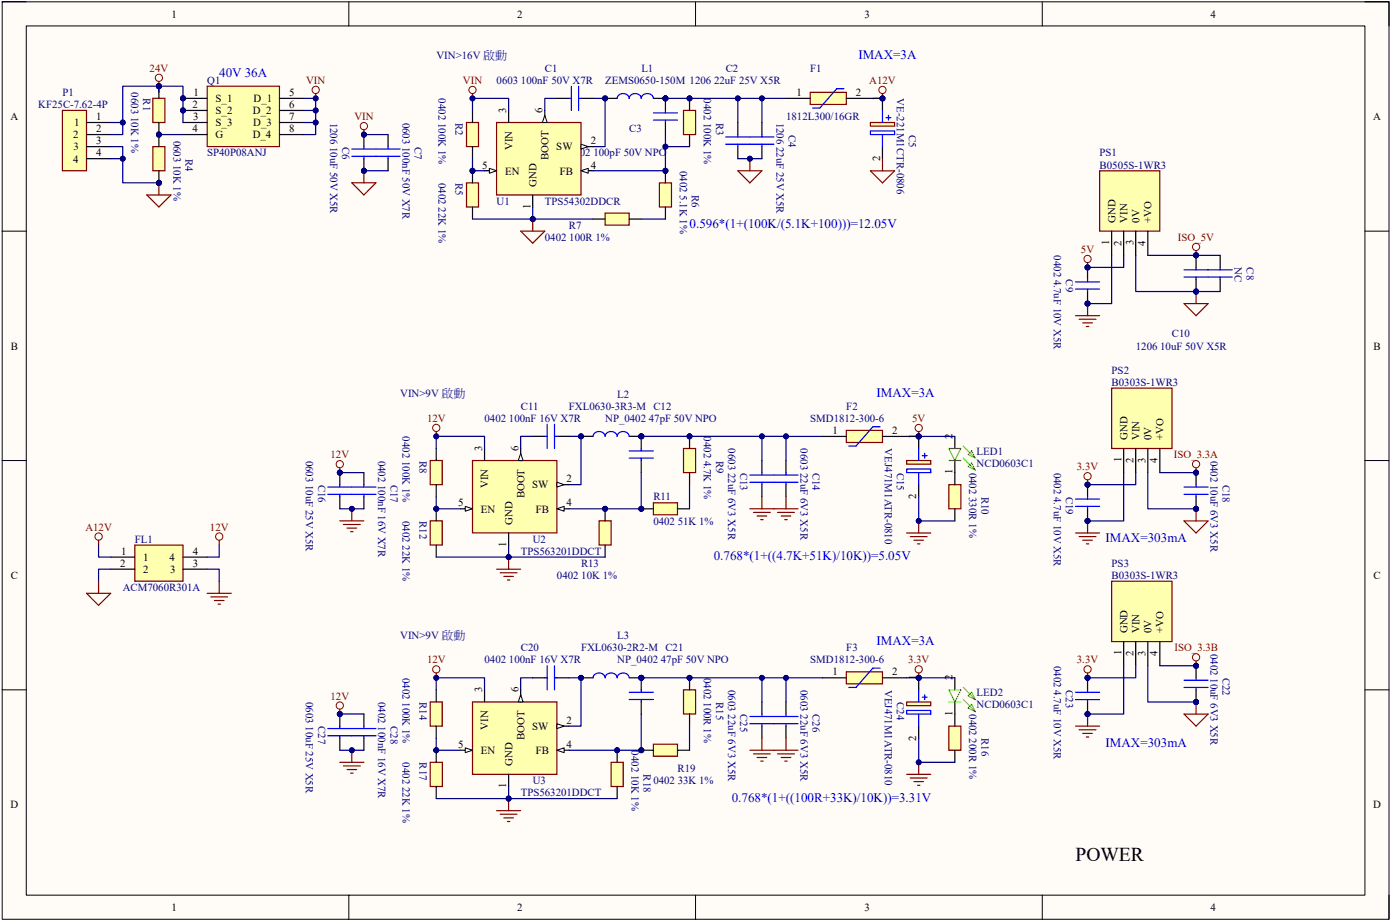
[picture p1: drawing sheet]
<svg xmlns="http://www.w3.org/2000/svg" width="295mm" height="194mm" viewBox="0 0 295 194" stroke-linecap="round" stroke-linejoin="round" font-family="sans-serif">
<defs><g id="words">
<text font-size="4.1" x="226.8" y="181.3">POWER</text>
<g font-size="2.8" fill="#00f">
<text x="46.2" y="16.3">40V 36A</text>
<text x="181" y="12.5">IMAX=3A</text>
<text x="145.4" y="48.1">0.596*(1+(100K/(5.1K+100)))=12.05V</text>
<text x="184.8" y="83.7">IMAX=3A</text>
<text x="150.5" y="118">0.768*(1+((4.7K+51K)/10K))=5.05V</text>
<text x="233.1" y="114.2">IMAX=303mA</text>
<text x="184.8" y="135.8">IMAX=3A</text>
<text x="233.1" y="157.4">IMAX=303mA</text>
<text x="154.3" y="168.9">0.768*(1+((100R+33K)/10K))=3.31V</text>
</g>
<g font-size="2.3">
<text x="36.1" y="3.7">1</text>
<text x="109.1" y="3.7">2</text>
<text x="182.3" y="3.7">3</text>
<text x="255.3" y="3.7">4</text>
<text x="40.6" y="22.8">2</text>
<text x="40.8" y="20.2">1</text>
<text x="45.5" y="21.5">S_1</text>
<text x="53.5" y="21.5">D_1</text>
<text x="61" y="22.8">6</text>
<text x="61" y="20.2">5</text>
<text x="106.8" y="23.8" transform="rotate(-90 106.8 23.8)">3</text>
<text x="114.4" y="23.8" transform="rotate(-90 114.4 23.8)">6</text>
<text x="167.9" y="20.2">1</text>
<text x="180.5" y="20.2">2</text>
<text x="185.6" y="21.2" transform="rotate(-90 185.6 21.2)">1</text>
<text x="2.2" y="25.3">A</text>
<text x="15.4" y="29.1">2</text>
<text x="15.6" y="26.6">1</text>
<text x="20.3" y="27.9">2</text>
<text x="20.3" y="25.3">1</text>
<text x="40.6" y="27.9">4</text>
<text x="40.7" y="25.3">3</text>
<text x="45.5" y="24">S_2</text>
<text x="45.5" y="26.6">S_3</text>
<text x="45.5" y="29.1">G</text>
<text x="53.3" y="29.1">D_4</text>
<text x="53.3" y="24">D_2</text>
<text x="53.4" y="26.6">D_3</text>
<text x="61" y="25.3">7</text>
<text x="61" y="27.9">8</text>
<text x="289.5" y="25.3">A</text>
<text x="15.4" y="34.2">4</text>
<text x="15.5" y="31.7">3</text>
<text x="20.3" y="32.9">4</text>
<text x="20.3" y="30.4">3</text>
<text x="101.7" y="35.5">5</text>
<text x="108" y="31.6" transform="rotate(-90 108 31.6)">VIN</text>
<text x="115.6" y="33.8" transform="rotate(-90 115.6 33.8)">BOOT</text>
<text x="117.3" y="31.7">SW</text>
<text x="124.6" y="30.4">2</text>
<text x="124.6" y="35.5">4</text>
<text x="185.6" y="34" transform="rotate(-90 185.6 34)">2</text>
<text x="106.5" y="36.8">EN</text>
<text x="113.1" y="39.3" transform="rotate(-90 113.1 39.3)">GND</text>
<text x="118.1" y="36.8">FB</text>
<text x="111.8" y="44" transform="rotate(-90 111.8 44)">1</text>
<text x="235.2" y="46.9" transform="rotate(-90 235.2 46.9)">GND</text>
<text x="237.7" y="46.9" transform="rotate(-90 237.7 46.9)">VIN</text>
<text x="240.3" y="46.9" transform="rotate(-90 240.3 46.9)">0V</text>
<text x="242.8" y="46.9" transform="rotate(-90 242.8 46.9)">+VO</text>
<text x="233.9" y="51.6" transform="rotate(-90 233.9 51.6)">1</text>
<text x="236.4" y="51.8" transform="rotate(-90 236.4 51.8)">2</text>
<text x="239" y="51.7" transform="rotate(-90 239 51.7)">3</text>
<text x="241.5" y="51.8" transform="rotate(-90 241.5 51.8)">4</text>
<text x="2.3" y="73.6">B</text>
<text x="289.6" y="73.6">B</text>
<text x="101.7" y="95" transform="rotate(-90 101.7 95)">3</text>
<text x="109.3" y="95" transform="rotate(-90 109.3 95)">6</text>
<text x="175.6" y="91.4">1</text>
<text x="188.1" y="91.4">2</text>
<text x="193.2" y="92.4" transform="rotate(-90 193.2 92.4)">1</text>
<text x="200.8" y="92.4" transform="rotate(-90 200.8 92.4)">2</text>
<text x="237.7" y="92.7" transform="rotate(-90 237.7 92.7)">GND</text>
<text x="240.3" y="92.7" transform="rotate(-90 240.3 92.7)">VIN</text>
<text x="242.8" y="92.7" transform="rotate(-90 242.8 92.7)">0V</text>
<text x="245.3" y="92.7" transform="rotate(-90 245.3 92.7)">+VO</text>
<text x="119.5" y="101.6">2</text>
<text x="200.8" y="99.9" transform="rotate(-90 200.8 99.9)">1</text>
<text x="236.4" y="97.4" transform="rotate(-90 236.4 97.4)">1</text>
<text x="239" y="97.6" transform="rotate(-90 239 97.6)">2</text>
<text x="241.5" y="97.5" transform="rotate(-90 241.5 97.5)">3</text>
<text x="244.1" y="97.6" transform="rotate(-90 244.1 97.6)">4</text>
<text x="96.6" y="106.7">5</text>
<text x="101.4" y="108">EN</text>
<text x="102.9" y="102.8" transform="rotate(-90 102.9 102.8)">VIN</text>
<text x="110.6" y="105" transform="rotate(-90 110.6 105)">BOOT</text>
<text x="112.2" y="102.9">SW</text>
<text x="113" y="108">FB</text>
<text x="119.5" y="106.7">4</text>
<text x="193.2" y="105.2" transform="rotate(-90 193.2 105.2)">2</text>
<text x="108" y="110.5" transform="rotate(-90 108 110.5)">GND</text>
<text x="25.4" y="119.4">2</text>
<text x="25.5" y="116.9">1</text>
<text x="30.2" y="118.1">1</text>
<text x="35.7" y="118.1">4</text>
<text x="40.6" y="116.9">4</text>
<text x="40.6" y="119.4">3</text>
<text x="106.8" y="115.2" transform="rotate(-90 106.8 115.2)">1</text>
<text x="2.3" y="121.9">C</text>
<text x="30.2" y="120.7">2</text>
<text x="35.9" y="120.7">3</text>
<text x="289.6" y="121.9">C</text>
<text x="237.7" y="133.4" transform="rotate(-90 237.7 133.4)">GND</text>
<text x="240.3" y="133.4" transform="rotate(-90 240.3 133.4)">VIN</text>
<text x="242.8" y="133.4" transform="rotate(-90 242.8 133.4)">0V</text>
<text x="245.3" y="133.4" transform="rotate(-90 245.3 133.4)">+VO</text>
<text x="175.6" y="142.3">1</text>
<text x="188.1" y="142.3">2</text>
<text x="193.2" y="143.3" transform="rotate(-90 193.2 143.3)">1</text>
<text x="200.8" y="143.3" transform="rotate(-90 200.8 143.3)">2</text>
<text x="236.4" y="138.1" transform="rotate(-90 236.4 138.1)">1</text>
<text x="239" y="138.2" transform="rotate(-90 239 138.2)">2</text>
<text x="241.5" y="138.1" transform="rotate(-90 241.5 138.1)">3</text>
<text x="244.1" y="138.3" transform="rotate(-90 244.1 138.3)">4</text>
<text x="101.7" y="145.8" transform="rotate(-90 101.7 145.8)">3</text>
<text x="109.3" y="145.8" transform="rotate(-90 109.3 145.8)">6</text>
<text x="102.9" y="153.7" transform="rotate(-90 102.9 153.7)">VIN</text>
<text x="110.6" y="155.8" transform="rotate(-90 110.6 155.8)">BOOT</text>
<text x="112.2" y="153.7">SW</text>
<text x="119.5" y="152.5">2</text>
<text x="200.8" y="150.8" transform="rotate(-90 200.8 150.8)">1</text>
<text x="96.6" y="157.5">5</text>
<text x="101.4" y="158.8">EN</text>
<text x="108" y="161.3" transform="rotate(-90 108 161.3)">GND</text>
<text x="113" y="158.8">FB</text>
<text x="119.5" y="157.5">4</text>
<text x="193.2" y="156" transform="rotate(-90 193.2 156)">2</text>
<text x="106.8" y="166" transform="rotate(-90 106.8 166)">1</text>
<text x="2.2" y="170.3">D</text>
<text x="289.6" y="170.3">D</text>
<text x="36.1" y="191.9">1</text>
<text x="109.1" y="191.9">2</text>
<text x="182.3" y="191.9">3</text>
<text x="255.3" y="191.9">4</text>
</g>
<g font-size="2.3" fill="#800000">
<text x="31.6" y="15.2">24V</text>
<text x="64.6" y="17.7">VIN</text>
<text x="97.6" y="17.7">VIN</text>
<text x="183.3" y="17.7">A12V</text>
<text x="74.7" y="25.3">VIN</text>
<text x="227.9" y="53.3">5V</text>
<text x="248.4" y="50.7">ISO_5V</text>
<text x="90" y="88.9">12V</text>
<text x="192.3" y="88.9">5V</text>
<text x="69.7" y="96.5">12V</text>
<text x="227.1" y="99.1">3.3V</text>
<text x="247.5" y="96.5">ISO_3.3A</text>
<text x="18" y="111.8">A12V</text>
<text x="44.3" y="111.8">12V</text>
<text x="247.6" y="137.2">ISO_3.3B</text>
<text x="90" y="139.7">12V</text>
<text x="191.5" y="139.7">3.3V</text>
<text x="227.1" y="139.7">3.3V</text>
<text x="69.7" y="147.4">12V</text>
</g>
<g font-size="2.3" fill="#000080">
<text x="43.7" y="17.7">Q1</text>
<text x="92" y="12.5">VIN&gt;16V 啟動</text>
<text x="104.7" y="17.7">0603 100nF 50V X7R</text>
<text x="114.9" y="15.2">C1</text>
<text x="127.6" y="17.7">ZEMS0650-150M 1206 22uF 25V X5R</text>
<text x="135.2" y="15.2">L1</text>
<text x="153" y="15.2">C2</text>
<text x="170.8" y="15.2">F1</text>
<text x="8.1" y="22.8">KF25C-7.62-4P</text>
<text x="13.2" y="20.2">P1</text>
<text x="27.7" y="19.5" transform="rotate(90 27.7 19.5)">0603 10K 1%</text>
<text x="30.2" y="20.7" transform="rotate(90 30.2 20.7)">R1</text>
<text x="92.5" y="20.7" transform="rotate(90 92.5 20.7)">0402 100K 1%</text>
<text x="148.4" y="20.7" transform="rotate(90 148.4 20.7)">0402 100K 1%</text>
<text x="189.1" y="20.7" transform="rotate(90 189.1 20.7)">VE-221M1CTR-0806</text>
<text x="36.6" y="29.6" transform="rotate(90 36.6 29.6)">0603 10K 1%</text>
<text x="69.6" y="25.8" transform="rotate(90 69.6 25.8)">1206 10uF 50V X5R</text>
<text x="84.9" y="25.8" transform="rotate(90 84.9 25.8)">0603 100nF 50V X7R</text>
<text x="96" y="25.8" transform="rotate(90 96 25.8)">R2</text>
<text x="132.7" y="27.9">C3</text>
<text x="151" y="25.8" transform="rotate(90 151 25.8)">R3</text>
<text x="163.7" y="25.8" transform="rotate(90 163.7 25.8)">1206 22uF 25V X5R</text>
<text x="165.8" y="25.3">1812L300/16GR</text>
<text x="166.2" y="28.3" transform="rotate(90 166.2 28.3)">C4</text>
<text x="191.7" y="28.3" transform="rotate(90 191.7 28.3)">C5</text>
<text x="39.1" y="33.4" transform="rotate(90 39.1 33.4)">R4</text>
<text x="43.7" y="32.9">SP40P08ANJ</text>
<text x="72.2" y="30.9" transform="rotate(90 72.2 30.9)">C6</text>
<text x="87.4" y="30.9" transform="rotate(90 87.4 30.9)">C7</text>
<text x="120" y="32.9">0402 100pF 50V NPO</text>
<text x="143.4" y="36" transform="rotate(90 143.4 36)">0402 5.1K 1%</text>
<text x="231.9" y="32.9">PS1</text>
<text x="231.9" y="35.5">B0505S-1WR3</text>
<text x="92.5" y="38.5" transform="rotate(90 92.5 38.5)">0402 22K 1%</text>
<text x="96" y="38.5" transform="rotate(90 96 38.5)">R5</text>
<text x="145.9" y="41.1" transform="rotate(90 145.9 41.1)">R6</text>
<text x="104.7" y="43.1">U1</text>
<text x="114.9" y="43.1">TPS54302DDCR</text>
<text x="114.9" y="50.7">0402 100R 1%</text>
<text x="120" y="48.2">R7</text>
<text x="222.2" y="53.8" transform="rotate(90 222.2 53.8)">0402 4.7uF 10V X5R</text>
<text x="224.7" y="58.9" transform="rotate(90 224.7 58.9)">C9</text>
<text x="260.3" y="56.3" transform="rotate(90 260.3 56.3)">NC</text>
<text x="262.9" y="56.3" transform="rotate(90 262.9 56.3)">C8</text>
<text x="247.1" y="71.1">C10</text>
<text x="239.5" y="73.6">1206 10uF 50V X5R</text>
<text x="84.4" y="83.7">VIN&gt;9V 啟動</text>
<text x="130.1" y="83.8">L2</text>
<text x="234.4" y="78.7">PS2</text>
<text x="234.4" y="81.3">B0303S-1WR3</text>
<text x="102.2" y="88.9">0402 100nF 16V X7R</text>
<text x="109.8" y="86.3">C11</text>
<text x="120" y="86.3">FXL0630-3R3-M C12</text>
<text x="127.6" y="88.9">NP_0402 47pF 50V NPO</text>
<text x="170.8" y="88.9">SMD1812-300-6</text>
<text x="178.5" y="86.3">F2</text>
<text x="84.9" y="91.9" transform="rotate(90 84.9 91.9)">0402 100K 1%</text>
<text x="148.4" y="91.9" transform="rotate(90 148.4 91.9)">0402 4.7K 1%</text>
<text x="153.5" y="94.5" transform="rotate(90 153.5 94.5)">0603 22uF 6V3 X5R</text>
<text x="168.8" y="94.5" transform="rotate(90 168.8 94.5)">0603 22uF 6V3 X5R</text>
<text x="186.6" y="94.5" transform="rotate(90 186.6 94.5)">VEJ471M1ATR-0810</text>
<text x="205.9" y="95.8">LED1</text>
<text x="64.5" y="97" transform="rotate(90 64.5 97)">0603 10uF 25V X5R</text>
<text x="79.8" y="97" transform="rotate(90 79.8 97)">0402 100nF 16V X7R</text>
<text x="88.4" y="97" transform="rotate(90 88.4 97)">R8</text>
<text x="151" y="97" transform="rotate(90 151 97)">R9</text>
<text x="156.1" y="99.6" transform="rotate(90 156.1 99.6)">C13</text>
<text x="171.3" y="99.6" transform="rotate(90 171.3 99.6)">C14</text>
<text x="189.1" y="99.6" transform="rotate(90 189.1 99.6)">C15</text>
<text x="204.4" y="99.6" transform="rotate(90 204.4 99.6)">0402 330R 1%</text>
<text x="205.9" y="98.3">NCD0603C1</text>
<text x="222.2" y="99.6" transform="rotate(90 222.2 99.6)">0402 4.7uF 10V X5R</text>
<text x="255.2" y="97" transform="rotate(90 255.2 97)">0402 10uF 6V3 X5R</text>
<text x="67.1" y="102.1" transform="rotate(90 67.1 102.1)">C16</text>
<text x="82.3" y="102.1" transform="rotate(90 82.3 102.1)">C17</text>
<text x="137.8" y="105.4">R11</text>
<text x="206.9" y="104.6" transform="rotate(90 206.9 104.6)">R10</text>
<text x="224.7" y="104.6" transform="rotate(90 224.7 104.6)">C19</text>
<text x="257.8" y="102.1" transform="rotate(90 257.8 102.1)">C18</text>
<text x="84.9" y="109.7" transform="rotate(90 84.9 109.7)">0402 22K 1%</text>
<text x="88.4" y="109.7" transform="rotate(90 88.4 109.7)">R12</text>
<text x="137.8" y="110.5">0402 51K 1%</text>
<text x="28.4" y="114.3">FL1</text>
<text x="109.8" y="116.9">TPS563201DDCT</text>
<text x="112.3" y="114.3">U2</text>
<text x="122.5" y="119.4">R13</text>
<text x="234.4" y="119.4">PS3</text>
<text x="25.9" y="124.5">ACM7060R301A</text>
<text x="117.4" y="121.9">0402 10K 1%</text>
<text x="234.4" y="121.9">B0303S-1WR3</text>
<text x="84.4" y="134.6">VIN&gt;9V 啟動</text>
<text x="109.8" y="137.2">C20</text>
<text x="122.5" y="137.2">FXL0630-2R2-M C21</text>
<text x="130.1" y="134.7">L3</text>
<text x="178.5" y="137.2">F3</text>
<text x="255.2" y="137.7" transform="rotate(90 255.2 137.7)">0402 10uF 6V3 X5R</text>
<text x="84.9" y="142.8" transform="rotate(90 84.9 142.8)">0402 100K 1%</text>
<text x="102.2" y="139.7">0402 100nF 16V X7R</text>
<text x="130.1" y="139.7">NP_0402 47pF 50V NPO</text>
<text x="148.4" y="142.8" transform="rotate(90 148.4 142.8)">0402 100R 1%</text>
<text x="170.8" y="139.7">SMD1812-300-6</text>
<text x="222.2" y="140.2" transform="rotate(90 222.2 140.2)">0402 4.7uF 10V X5R</text>
<text x="257.8" y="142.8" transform="rotate(90 257.8 142.8)">C22</text>
<text x="64.5" y="147.9" transform="rotate(90 64.5 147.9)">0603 10uF 25V X5R</text>
<text x="79.8" y="147.9" transform="rotate(90 79.8 147.9)">0402 100nF 16V X7R</text>
<text x="88.4" y="147.9" transform="rotate(90 88.4 147.9)">R14</text>
<text x="151" y="147.9" transform="rotate(90 151 147.9)">R15</text>
<text x="153.5" y="145.3" transform="rotate(90 153.5 145.3)">0603 22uF 6V3 X5R</text>
<text x="168.8" y="145.3" transform="rotate(90 168.8 145.3)">0603 22uF 6V3 X5R</text>
<text x="186.6" y="145.3" transform="rotate(90 186.6 145.3)">VEJ471M1ATR-0810</text>
<text x="189.1" y="147.9" transform="rotate(90 189.1 147.9)">C24</text>
<text x="205.9" y="146.6">LED2</text>
<text x="205.9" y="149.2">NCD0603C1</text>
<text x="224.7" y="145.3" transform="rotate(90 224.7 145.3)">C23</text>
<text x="67.1" y="153" transform="rotate(90 67.1 153)">C27</text>
<text x="82.3" y="153" transform="rotate(90 82.3 153)">C28</text>
<text x="156.1" y="150.4" transform="rotate(90 156.1 150.4)">C25</text>
<text x="171.3" y="150.4" transform="rotate(90 171.3 150.4)">C26</text>
<text x="204.4" y="150.4" transform="rotate(90 204.4 150.4)">0402 200R 1%</text>
<text x="206.9" y="155.5" transform="rotate(90 206.9 155.5)">R16</text>
<text x="84.9" y="160.6" transform="rotate(90 84.9 160.6)">0402 22K 1%</text>
<text x="88.4" y="160.6" transform="rotate(90 88.4 160.6)">R17</text>
<text x="133.2" y="158" transform="rotate(90 133.2 158)">0402 10K 1%</text>
<text x="109.8" y="167.7">TPS563201DDCT</text>
<text x="112.3" y="165.2">U3</text>
<text x="135.7" y="163.1" transform="rotate(90 135.7 163.1)">R18</text>
<text x="137.8" y="165.2">0402 33K 1%</text>
<text x="142.8" y="162.6">R19</text>
</g>
</g></defs>
<path d="M.5 .4h292.4v193.2h-292.4z" fill="#fffcf8"/>
<path d="M.5 .4h292.4v193.2h-292.4z" fill="none" stroke="#000" stroke-width=".21"/>
<path d="M5.5 5.5h282.3v183.1h-282.3z" fill="#fffcf8"/>
<g fill="none" stroke="#000" stroke-width=".21">
<path d="M.4 .4h5.1M5.5 5.5h282.3v183.1h-282.3zM73.5 .4v5.1M146.7 .4v5.1M219.8 .4v5.1M287.8 .4h5.1v5.1M.4 48.7h5.1M287.8 48.7h5.1M.4 97h5.1M287.8 97h5.1M.4 145.3h5.1M287.8 145.3h5.1"/>
<path d="M73.5 188.6v5M146.7 188.6v5M219.8 188.6v5M292.9 188.6v5"/>
</g>
<circle cx="140.3" cy="36" r=".51" fill="#000080"/>
<circle cx="140.3" cy="36" r=".51" fill="none" stroke="#000080" stroke-width=".21"/>
<path d="M139 38.5h2.6v5.1h-2.6z" fill="#ffffb0"/>
<path d="M139 38.5h2.6v5.1h-2.6z" fill="none" stroke="#800000" stroke-width=".25"/>
<path d="M140.3 36v2.5M140.3 43.6v2.5" fill="none" stroke="#000" stroke-width=".25"/>
<circle cx="140.3" cy="36" r=".51" fill="#000080"/>
<circle cx="140.3" cy="36" r=".51" fill="none" stroke="#000080" stroke-width=".21"/>
<path d="M127.6 44.9h5.1v2.5h-5.1z" fill="#ffffb0"/>
<path d="M127.6 44.9h5.1v2.5h-5.1z" fill="none" stroke="#800000" stroke-width=".25"/>
<path d="M125 46.1h2.6M132.7 46.1h2.5" fill="none" stroke="#000" stroke-width=".25"/>
<circle cx="99.6" cy="36" r=".51" fill="#000080"/>
<circle cx="99.6" cy="36" r=".51" fill="none" stroke="#000080" stroke-width=".21"/>
<path d="M98.4 38.5h2.5v5.1h-2.5z" fill="#ffffb0"/>
<path d="M98.4 38.5h2.5v5.1h-2.5z" fill="none" stroke="#800000" stroke-width=".25"/>
<path d="M99.6 36v2.5M99.6 43.6v2.5" fill="none" stroke="#000" stroke-width=".25"/>
<circle cx="99.6" cy="36" r=".51" fill="#000080"/>
<circle cx="99.6" cy="36" r=".51" fill="none" stroke="#000080" stroke-width=".21"/>
<circle cx="140.3" cy="20.7" r=".51" fill="#000080"/>
<circle cx="140.3" cy="20.7" r=".51" fill="none" stroke="#000080" stroke-width=".21"/>
<path d="M140.3 20.7v2.6M140.3 25.8v2.5" fill="none" stroke="#000" stroke-width=".25"/>
<circle cx="140.3" cy="20.7" r=".51" fill="#000080"/>
<circle cx="140.3" cy="20.7" r=".51" fill="none" stroke="#000080" stroke-width=".21"/>
<path d="M137.8 25.3h5M137.8 23.8h5M140.3 23.3v.5M140.3 25.3v.5" fill="none" stroke="#00f" stroke-width=".25"/>
<circle cx="145.4" cy="20.7" r=".51" fill="#000080"/>
<circle cx="145.4" cy="20.7" r=".51" fill="none" stroke="#000080" stroke-width=".21"/>
<path d="M144.1 23.3h2.6v5h-2.6z" fill="#ffffb0"/>
<path d="M144.1 23.3h2.6v5h-2.6z" fill="none" stroke="#800000" stroke-width=".25"/>
<path d="M145.4 20.7v2.6M145.4 28.3v2.6" fill="none" stroke="#000" stroke-width=".25"/>
<circle cx="145.4" cy="20.7" r=".51" fill="#000080"/>
<circle cx="145.4" cy="20.7" r=".51" fill="none" stroke="#000080" stroke-width=".21"/>
<path d="M104.7 25.8h17.8v15.3h-17.8z" fill="#ffffb0"/>
<path d="M104.7 25.8h17.8v15.3h-17.8z" fill="none" stroke="#800000" stroke-width=".25"/>
<path d="M122.5 30.9h2.5M112.3 41.1v2.5" fill="none" stroke="#000" stroke-width=".25"/>
<path d="M122.5 30.4l1.5 .5-1.5 .5z" fill="#f8fcff"/>
<path d="M122.5 30.4l1.5 .5-1.5 .5z" fill="none" stroke="#000" stroke-width=".21"/>
<path d="M107.2 23.3v2.5M114.9 23.3v2.5" fill="none" stroke="#000" stroke-width=".25"/>
<path d="M114.9 24.3l.5 1.5h-1z" fill="#f8fcff"/>
<path d="M114.9 24.3l.5 1.5h-1z" fill="none" stroke="#000" stroke-width=".21"/>
<path d="M102.2 36h2.5" fill="none" stroke="#000" stroke-width=".25"/>
<path d="M103.2 35.5l1.5 .5-1.5 .5z" fill="#f8fcff"/>
<path d="M103.2 35.5l1.5 .5-1.5 .5z" fill="none" stroke="#000" stroke-width=".21"/>
<path d="M122.5 36h2.5" fill="none" stroke="#000" stroke-width=".25"/>
<path d="M122.5 36l1.5-.5v1z" fill="#f8fcff"/>
<path d="M122.5 36l1.5-.5v1z" fill="none" stroke="#000" stroke-width=".21"/>
<path d="M98.4 25.8h2.5v5.1h-2.5z" fill="#ffffb0"/>
<path d="M99.6 19.7v1M98.4 25.8h2.5v5.1h-2.5z" fill="none" stroke="#800000" stroke-width=".25"/>
<path d="M99.6 23.3v2.5M99.6 30.9v2.5" fill="none" stroke="#000" stroke-width=".25"/>
<circle cx="99.6" cy="18.9" r=".76" fill="none" stroke="#800000" stroke-width=".21"/>
<circle cx="99.6" cy="20.7" r=".51" fill="#000080"/>
<circle cx="99.6" cy="20.7" r=".51" fill="none" stroke="#000080" stroke-width=".21"/>
<path d="M81.8 28.3v2.6M81.8 33.4v2.6" fill="none" stroke="#000" stroke-width=".25"/>
<path d="M79.3 32.9h5.1M79.3 31.4h5.1M81.8 30.9v.5M81.8 32.9v.5" fill="none" stroke="#00f" stroke-width=".25"/>
<circle cx="76.7" cy="36" r=".51" fill="#000080"/>
<circle cx="76.7" cy="36" r=".51" fill="none" stroke="#000080" stroke-width=".21"/>
<circle cx="76.7" cy="28.3" r=".51" fill="#000080"/>
<circle cx="76.7" cy="28.3" r=".51" fill="none" stroke="#000080" stroke-width=".21"/>
<path d="M76.7 33.4v2.6" fill="none" stroke="#000" stroke-width=".25"/>
<circle cx="76.7" cy="36" r=".51" fill="#000080"/>
<circle cx="76.7" cy="36" r=".51" fill="none" stroke="#000080" stroke-width=".21"/>
<path d="M76.7 28.3v2.6" fill="none" stroke="#000" stroke-width=".25"/>
<circle cx="76.7" cy="28.3" r=".51" fill="#000080"/>
<circle cx="76.7" cy="28.3" r=".51" fill="none" stroke="#000080" stroke-width=".21"/>
<path d="M74.2 32.9h5.1M74.2 31.4h5.1M76.7 30.9v.5M76.7 32.9v.5" fill="none" stroke="#00f" stroke-width=".25"/>
<circle cx="76.7" cy="26.6" r=".76" fill="none" stroke="#800000" stroke-width=".21"/>
<path d="M76.7 27.3v1" fill="none" stroke="#800000" stroke-width=".25"/>
<circle cx="76.7" cy="28.3" r=".51" fill="#000080"/>
<circle cx="76.7" cy="28.3" r=".51" fill="none" stroke="#000080" stroke-width=".21"/>
<path d="M155.6 25.8v2.5M155.6 30.9v2.5M160.7 25.8v2.5M160.7 30.9v2.5" fill="none" stroke="#000" stroke-width=".25"/>
<path d="M153 30.4h10.2M153 28.9h10.2M155.6 28.3v.6M155.6 30.4v.5M160.7 28.3v.6M160.7 30.4v.5" fill="none" stroke="#00f" stroke-width=".25"/>
<circle cx="127.6" cy="20.7" r=".51" fill="#000080"/>
<circle cx="127.6" cy="20.7" r=".51" fill="none" stroke="#000080" stroke-width=".21"/>
<circle cx="140.3" cy="20.7" r=".51" fill="#000080"/>
<circle cx="140.3" cy="20.7" r=".51" fill="none" stroke="#000080" stroke-width=".21"/>
<path d="M127.6 20.7h2.5" fill="none" stroke="#000" stroke-width=".25"/>
<circle cx="127.6" cy="20.7" r=".51" fill="#000080"/>
<circle cx="127.6" cy="20.7" r=".51" fill="none" stroke="#000080" stroke-width=".21"/>
<path d="M137.8 20.7h2.5" fill="none" stroke="#000" stroke-width=".25"/>
<circle cx="140.3" cy="20.7" r=".51" fill="#000080"/>
<circle cx="140.3" cy="20.7" r=".51" fill="none" stroke="#000080" stroke-width=".21"/>
<path d="M130.1 20.7a1.3 1.3 0 0 1 1.3-1 1.3 1.3 0 0 1 1.3 1 1.3 1.3 0 0 1 1.2-1 1.3 1.3 0 0 1 1.3 1 1.32 1.32 0 0 1 1.3-1 1.32 1.32 0 0 1 1.3 1" fill="none" stroke="#00f" stroke-width=".25"/>
<circle cx="186.1" cy="18.9" r=".76" fill="none" stroke="#800000" stroke-width=".21"/>
<path d="M186.1 19.7v1" fill="none" stroke="#800000" stroke-width=".25"/>
<circle cx="186.1" cy="20.7" r=".51" fill="#000080"/>
<circle cx="186.1" cy="20.7" r=".51" fill="none" stroke="#000080" stroke-width=".21"/>
<path d="M117.4 20.7h-2.5v2.6M125 20.7h2.6v10.2h-2.6" fill="none" stroke="#000080" stroke-width=".25"/>
<circle cx="127.6" cy="20.7" r=".51" fill="#000080"/>
<circle cx="127.6" cy="20.7" r=".51" fill="none" stroke="#000080" stroke-width=".21"/>
<path d="M112.3 43.6v2.5h-12.7" fill="none" stroke="#000080" stroke-width=".25"/>
<circle cx="112.3" cy="46.1" r=".51" fill="#000080"/>
<circle cx="112.3" cy="46.1" r=".51" fill="none" stroke="#000080" stroke-width=".21"/>
<path d="M99.6 33.4v2.6h2.6" fill="none" stroke="#000080" stroke-width=".25"/>
<circle cx="99.6" cy="36" r=".51" fill="#000080"/>
<circle cx="99.6" cy="36" r=".51" fill="none" stroke="#000080" stroke-width=".21"/>
<path d="M76.7 28.3h5.1" fill="none" stroke="#000080" stroke-width=".25"/>
<circle cx="76.7" cy="28.3" r=".51" fill="#000080"/>
<circle cx="76.7" cy="28.3" r=".51" fill="none" stroke="#000080" stroke-width=".21"/>
<path d="M76.7 36h5.1" fill="none" stroke="#000080" stroke-width=".25"/>
<circle cx="76.7" cy="36" r=".51" fill="#000080"/>
<circle cx="76.7" cy="36" r=".51" fill="none" stroke="#000080" stroke-width=".21"/>
<path d="M112.3 46.1h12.7" fill="none" stroke="#000080" stroke-width=".25"/>
<circle cx="112.3" cy="46.1" r=".51" fill="#000080"/>
<circle cx="112.3" cy="46.1" r=".51" fill="none" stroke="#000080" stroke-width=".21"/>
<path d="M183.5 20.7h2.6" fill="none" stroke="#000080" stroke-width=".25"/>
<circle cx="186.1" cy="20.7" r=".51" fill="#000080"/>
<circle cx="186.1" cy="20.7" r=".51" fill="none" stroke="#000080" stroke-width=".21"/>
<path d="M155.6 25.8v-5.1h5.1v5.1" fill="none" stroke="#000080" stroke-width=".25"/>
<circle cx="155.6" cy="20.7" r=".51" fill="#000080"/>
<circle cx="155.6" cy="20.7" r=".51" fill="none" stroke="#000080" stroke-width=".21"/>
<circle cx="160.7" cy="20.7" r=".51" fill="#000080"/>
<circle cx="160.7" cy="20.7" r=".51" fill="none" stroke="#000080" stroke-width=".21"/>
<circle cx="127.6" cy="107.2" r=".51" fill="#000080"/>
<circle cx="127.6" cy="107.2" r=".51" fill="none" stroke="#000080" stroke-width=".21"/>
<path d="M126.3 109.7h2.6v5.1h-2.6z" fill="#ffffb0"/>
<path d="M126.3 109.7h2.6v5.1h-2.6z" fill="none" stroke="#800000" stroke-width=".25"/>
<path d="M127.6 107.2v2.5M127.6 114.8v2.6" fill="none" stroke="#000" stroke-width=".25"/>
<circle cx="127.6" cy="107.2" r=".51" fill="#000080"/>
<circle cx="127.6" cy="107.2" r=".51" fill="none" stroke="#000080" stroke-width=".21"/>
<circle cx="135.2" cy="107.2" r=".51" fill="#000080"/>
<circle cx="135.2" cy="107.2" r=".51" fill="none" stroke="#000080" stroke-width=".21"/>
<path d="M137.8 105.9h5v2.5h-5z" fill="#ffffb0"/>
<path d="M137.8 105.9h5v2.5h-5z" fill="none" stroke="#800000" stroke-width=".25"/>
<path d="M135.2 107.2h2.6" fill="none" stroke="#000" stroke-width=".25"/>
<circle cx="135.2" cy="107.2" r=".51" fill="#000080"/>
<circle cx="135.2" cy="107.2" r=".51" fill="none" stroke="#000080" stroke-width=".21"/>
<path d="M142.8 107.2h2.6" fill="none" stroke="#000" stroke-width=".25"/>
<circle cx="92" cy="107.2" r=".51" fill="#000080"/>
<circle cx="92" cy="107.2" r=".51" fill="none" stroke="#000080" stroke-width=".21"/>
<path d="M90.7 109.7h2.6v5.1h-2.6z" fill="#ffffb0"/>
<path d="M90.7 109.7h2.6v5.1h-2.6z" fill="none" stroke="#800000" stroke-width=".25"/>
<path d="M92 107.2v2.5M92 114.8v2.6" fill="none" stroke="#000" stroke-width=".25"/>
<circle cx="92" cy="107.2" r=".51" fill="#000080"/>
<circle cx="92" cy="107.2" r=".51" fill="none" stroke="#000080" stroke-width=".21"/>
<circle cx="135.2" cy="91.9" r=".51" fill="#000080"/>
<circle cx="135.2" cy="91.9" r=".51" fill="none" stroke="#000080" stroke-width=".21"/>
<path d="M135.2 91.9v2.6M135.2 97v2.6" fill="none" stroke="#000" stroke-width=".25"/>
<circle cx="135.2" cy="91.9" r=".51" fill="#000080"/>
<circle cx="135.2" cy="91.9" r=".51" fill="none" stroke="#000080" stroke-width=".21"/>
<path d="M114.9 91.9h.5M115.4 89.4v5.1M116.9 89.4v5.1M116.9 91.9h.5M132.7 96.5h5.1M132.7 95h5.1M135.2 94.5v.5M135.2 96.5v.5" fill="none" stroke="#00f" stroke-width=".25"/>
<path d="M112.3 91.9h2.6M117.4 91.9h2.6" fill="none" stroke="#000" stroke-width=".25"/>
<circle cx="145.4" cy="91.9" r=".51" fill="#000080"/>
<circle cx="145.4" cy="91.9" r=".51" fill="none" stroke="#000080" stroke-width=".21"/>
<path d="M144.1 94.5h2.6v5.1h-2.6z" fill="#ffffb0"/>
<path d="M144.1 94.5h2.6v5.1h-2.6z" fill="none" stroke="#800000" stroke-width=".25"/>
<path d="M145.4 91.9v2.6M145.4 99.6v2.5" fill="none" stroke="#000" stroke-width=".25"/>
<circle cx="145.4" cy="91.9" r=".51" fill="#000080"/>
<circle cx="145.4" cy="91.9" r=".51" fill="none" stroke="#000080" stroke-width=".21"/>
<path d="M104.7 119.9h5.1M107.2 117.4v2.5M105.5 120.7h3.5M106.2 121.4h2.1M107 122.2h.5" fill="none" stroke="#800000" stroke-width=".25"/>
<circle cx="107.2" cy="117.3" r=".51" fill="#000080"/>
<circle cx="107.2" cy="117.3" r=".51" fill="none" stroke="#000080" stroke-width=".21"/>
<path d="M99.6 97h17.8v15.3h-17.8z" fill="#ffffb0"/>
<path d="M99.6 97h17.8v15.3h-17.8z" fill="none" stroke="#800000" stroke-width=".25"/>
<path d="M107.2 112.3v2.5M117.4 102.1h2.6" fill="none" stroke="#000" stroke-width=".25"/>
<path d="M117.4 101.6l1.6 .5-1.6 .5z" fill="#f8fcff"/>
<path d="M117.4 101.6l1.6 .5-1.6 .5z" fill="none" stroke="#000" stroke-width=".21"/>
<path d="M102.2 94.5v2.5M109.8 94.5v2.5" fill="none" stroke="#000" stroke-width=".25"/>
<path d="M109.8 95.5l.5 1.5h-1z" fill="#f8fcff"/>
<path d="M109.8 95.5l.5 1.5h-1z" fill="none" stroke="#000" stroke-width=".21"/>
<path d="M97.1 107.2h2.5" fill="none" stroke="#000" stroke-width=".25"/>
<path d="M98.1 106.7l1.5 .5-1.5 .5z" fill="#f8fcff"/>
<path d="M98.1 106.7l1.5 .5-1.5 .5z" fill="none" stroke="#000" stroke-width=".21"/>
<path d="M117.4 107.2h2.6" fill="none" stroke="#000" stroke-width=".25"/>
<path d="M117.4 107.2l1.6-.5v1z" fill="#f8fcff"/>
<path d="M117.4 107.2l1.6-.5v1z" fill="none" stroke="#000" stroke-width=".21"/>
<path d="M90.7 97h2.6v5.1h-2.6z" fill="#ffffb0"/>
<path d="M90.7 97h2.6v5.1h-2.6zM92 90.9v1" fill="none" stroke="#800000" stroke-width=".25"/>
<path d="M92 94.5v2.5M92 102.1v2.5" fill="none" stroke="#000" stroke-width=".25"/>
<circle cx="92" cy="90.1" r=".76" fill="none" stroke="#800000" stroke-width=".21"/>
<circle cx="92" cy="91.9" r=".51" fill="#000080"/>
<circle cx="92" cy="91.9" r=".51" fill="none" stroke="#000080" stroke-width=".21"/>
<path d="M76.7 99.6v2.5M76.7 104.6v2.6" fill="none" stroke="#000" stroke-width=".25"/>
<path d="M74.2 104.1h5.1M74.2 102.6h5.1M76.7 102.1v.5M76.7 104.1v.5" fill="none" stroke="#00f" stroke-width=".25"/>
<circle cx="71.6" cy="99.6" r=".51" fill="#000080"/>
<circle cx="71.6" cy="99.6" r=".51" fill="none" stroke="#000080" stroke-width=".21"/>
<path d="M71.6 99.6v2.5M71.6 104.6v2.6" fill="none" stroke="#000" stroke-width=".25"/>
<circle cx="71.6" cy="99.6" r=".51" fill="#000080"/>
<circle cx="71.6" cy="99.6" r=".51" fill="none" stroke="#000080" stroke-width=".21"/>
<path d="M69.1 104.1h5.1M69.1 102.6h5.1M71.6 102.1v.5M71.6 104.1v.5" fill="none" stroke="#00f" stroke-width=".25"/>
<circle cx="71.6" cy="97.8" r=".76" fill="none" stroke="#800000" stroke-width=".21"/>
<path d="M71.6 98.5v1.1" fill="none" stroke="#800000" stroke-width=".25"/>
<circle cx="71.6" cy="99.6" r=".51" fill="#000080"/>
<circle cx="71.6" cy="99.6" r=".51" fill="none" stroke="#000080" stroke-width=".21"/>
<path d="M71.6 109.7h5.1M72.4 110.5h3.6M73.2 111.2h2M73.9 112h.5M74.2 107.2v2.5" fill="none" stroke="#800000" stroke-width=".25"/>
<circle cx="74.2" cy="107.2" r=".51" fill="#000080"/>
<circle cx="74.2" cy="107.2" r=".51" fill="none" stroke="#000080" stroke-width=".21"/>
<path d="M160.7 97v2.6M165.7 97v2.6M160.7 102.1v2.5M165.7 102.1v2.5" fill="none" stroke="#000" stroke-width=".25"/>
<path d="M160.7 99.6v.5M165.7 99.6v.5M158.1 101.6h10.2M158.1 100.1h10.2M160.7 101.6v.5M165.7 101.6v.5" fill="none" stroke="#00f" stroke-width=".25"/>
<path d="M158.1 107.2h10.2M158.9 107.9h3.5M159.6 108.7h2.1M160.4 109.5h.5M160.7 104.6v2.6M164 107.9h3.5M164.7 108.7h2M165.5 109.5h.5M165.7 104.6v2.6" fill="none" stroke="#800000" stroke-width=".25"/>
<circle cx="122.5" cy="91.9" r=".51" fill="#000080"/>
<circle cx="122.5" cy="91.9" r=".51" fill="none" stroke="#000080" stroke-width=".21"/>
<circle cx="135.2" cy="91.9" r=".51" fill="#000080"/>
<circle cx="135.2" cy="91.9" r=".51" fill="none" stroke="#000080" stroke-width=".21"/>
<path d="M122.5 91.9h2.5" fill="none" stroke="#000" stroke-width=".25"/>
<circle cx="122.5" cy="91.9" r=".51" fill="#000080"/>
<circle cx="122.5" cy="91.9" r=".51" fill="none" stroke="#000080" stroke-width=".21"/>
<path d="M132.7 91.9h2.5" fill="none" stroke="#000" stroke-width=".25"/>
<circle cx="135.2" cy="91.9" r=".51" fill="#000080"/>
<circle cx="135.2" cy="91.9" r=".51" fill="none" stroke="#000080" stroke-width=".21"/>
<path d="M125 91.9a1.3 1.3 0 0 1 1.3-1 1.3 1.3 0 0 1 1.3 1 1.3 1.3 0 0 1 1.3-1 1.3 1.3 0 0 1 1.2 1 1.3 1.3 0 0 1 1.3-1 1.3 1.3 0 0 1 1.3 1" fill="none" stroke="#00f" stroke-width=".25"/>
<circle cx="193.7" cy="90.1" r=".76" fill="none" stroke="#800000" stroke-width=".21"/>
<path d="M193.7 90.9v1" fill="none" stroke="#800000" stroke-width=".25"/>
<circle cx="193.7" cy="91.9" r=".51" fill="#000080"/>
<circle cx="193.7" cy="91.9" r=".51" fill="none" stroke="#000080" stroke-width=".21"/>
<path d="M112.3 91.9h-2.5v2.6M120 91.9h2.5v10.2h-2.5" fill="none" stroke="#000080" stroke-width=".25"/>
<circle cx="122.5" cy="91.9" r=".51" fill="#000080"/>
<circle cx="122.5" cy="91.9" r=".51" fill="none" stroke="#000080" stroke-width=".21"/>
<path d="M107.2 114.8v2.6h-15.2" fill="none" stroke="#000080" stroke-width=".25"/>
<circle cx="107.2" cy="117.3" r=".51" fill="#000080"/>
<circle cx="107.2" cy="117.3" r=".51" fill="none" stroke="#000080" stroke-width=".21"/>
<path d="M92 104.6v2.6h5.1" fill="none" stroke="#000080" stroke-width=".25"/>
<circle cx="92" cy="107.2" r=".51" fill="#000080"/>
<circle cx="92" cy="107.2" r=".51" fill="none" stroke="#000080" stroke-width=".21"/>
<path d="M92 94.5v-2.6h10.2v2.6" fill="none" stroke="#000080" stroke-width=".25"/>
<circle cx="92" cy="91.9" r=".51" fill="#000080"/>
<circle cx="92" cy="91.9" r=".51" fill="none" stroke="#000080" stroke-width=".21"/>
<path d="M71.6 99.6h5.1" fill="none" stroke="#000080" stroke-width=".25"/>
<circle cx="71.6" cy="99.6" r=".51" fill="#000080"/>
<circle cx="71.6" cy="99.6" r=".51" fill="none" stroke="#000080" stroke-width=".21"/>
<path d="M71.6 107.2h5.1" fill="none" stroke="#000080" stroke-width=".25"/>
<circle cx="74.2" cy="107.2" r=".51" fill="#000080"/>
<circle cx="74.2" cy="107.2" r=".51" fill="none" stroke="#000080" stroke-width=".21"/>
<path d="M165.7 91.9h7.7" fill="none" stroke="#000080" stroke-width=".25"/>
<circle cx="165.7" cy="91.9" r=".51" fill="#000080"/>
<circle cx="165.7" cy="91.9" r=".51" fill="none" stroke="#000080" stroke-width=".21"/>
<path d="M191.2 91.9h2.5" fill="none" stroke="#000080" stroke-width=".25"/>
<circle cx="193.7" cy="91.9" r=".51" fill="#000080"/>
<circle cx="193.7" cy="91.9" r=".51" fill="none" stroke="#000080" stroke-width=".21"/>
<path d="M160.7 97v-5.1h5v5.1" fill="none" stroke="#000080" stroke-width=".25"/>
<circle cx="160.7" cy="91.9" r=".51" fill="#000080"/>
<circle cx="160.7" cy="91.9" r=".51" fill="none" stroke="#000080" stroke-width=".21"/>
<circle cx="165.7" cy="91.9" r=".51" fill="#000080"/>
<circle cx="165.7" cy="91.9" r=".51" fill="none" stroke="#000080" stroke-width=".21"/>
<circle cx="130.1" cy="158" r=".51" fill="#000080"/>
<circle cx="130.1" cy="158" r=".51" fill="none" stroke="#000080" stroke-width=".21"/>
<path d="M128.9 160.6h2.5v5.1h-2.5z" fill="#ffffb0"/>
<path d="M128.9 160.6h2.5v5.1h-2.5z" fill="none" stroke="#800000" stroke-width=".25"/>
<path d="M130.1 158v2.6M130.1 165.7v2.5" fill="none" stroke="#000" stroke-width=".25"/>
<circle cx="130.1" cy="158" r=".51" fill="#000080"/>
<circle cx="130.1" cy="158" r=".51" fill="none" stroke="#000080" stroke-width=".21"/>
<circle cx="135.2" cy="158" r=".51" fill="#000080"/>
<circle cx="135.2" cy="158" r=".51" fill="none" stroke="#000080" stroke-width=".21"/>
<path d="M137.8 156.8h5v2.5h-5z" fill="#ffffb0"/>
<path d="M137.8 156.8h5v2.5h-5z" fill="none" stroke="#800000" stroke-width=".25"/>
<path d="M135.2 158h2.6M142.8 158h2.6" fill="none" stroke="#000" stroke-width=".25"/>
<circle cx="135.2" cy="158" r=".51" fill="#000080"/>
<circle cx="135.2" cy="158" r=".51" fill="none" stroke="#000080" stroke-width=".21"/>
<circle cx="92" cy="158" r=".51" fill="#000080"/>
<circle cx="92" cy="158" r=".51" fill="none" stroke="#000080" stroke-width=".21"/>
<path d="M90.7 160.6h2.6v5.1h-2.6z" fill="#ffffb0"/>
<path d="M90.7 160.6h2.6v5.1h-2.6z" fill="none" stroke="#800000" stroke-width=".25"/>
<path d="M92 158v2.6M92 165.7v2.5" fill="none" stroke="#000" stroke-width=".25"/>
<circle cx="92" cy="158" r=".51" fill="#000080"/>
<circle cx="92" cy="158" r=".51" fill="none" stroke="#000080" stroke-width=".21"/>
<circle cx="135.2" cy="142.8" r=".51" fill="#000080"/>
<circle cx="135.2" cy="142.8" r=".51" fill="none" stroke="#000080" stroke-width=".21"/>
<path d="M135.2 142.8v2.5M135.2 147.9v2.5" fill="none" stroke="#000" stroke-width=".25"/>
<circle cx="135.2" cy="142.8" r=".51" fill="#000080"/>
<circle cx="135.2" cy="142.8" r=".51" fill="none" stroke="#000080" stroke-width=".21"/>
<path d="M114.9 142.8h.5M115.4 140.2v5.1M116.9 140.2v5.1M116.9 142.8h.5M132.7 147.3h5.1M132.7 145.8h5.1M135.2 145.3v.5M135.2 147.3v.6" fill="none" stroke="#00f" stroke-width=".25"/>
<path d="M112.3 142.8h2.6M117.4 142.8h2.6" fill="none" stroke="#000" stroke-width=".25"/>
<circle cx="145.4" cy="142.8" r=".51" fill="#000080"/>
<circle cx="145.4" cy="142.8" r=".51" fill="none" stroke="#000080" stroke-width=".21"/>
<path d="M144.1 145.3h2.6v5.1h-2.6z" fill="#ffffb0"/>
<path d="M144.1 145.3h2.6v5.1h-2.6z" fill="none" stroke="#800000" stroke-width=".25"/>
<path d="M145.4 142.8v2.5M145.4 150.4v2.6" fill="none" stroke="#000" stroke-width=".25"/>
<circle cx="145.4" cy="142.8" r=".51" fill="#000080"/>
<circle cx="145.4" cy="142.8" r=".51" fill="none" stroke="#000080" stroke-width=".21"/>
<path d="M104.7 170.8h5.1M105.5 171.5h3.5M106.2 172.3h2.1M107 173h.5M107.2 168.2v2.6" fill="none" stroke="#800000" stroke-width=".25"/>
<circle cx="107.2" cy="168.2" r=".51" fill="#000080"/>
<circle cx="107.2" cy="168.2" r=".51" fill="none" stroke="#000080" stroke-width=".21"/>
<path d="M99.6 147.9h17.8v15.2h-17.8z" fill="#ffffb0"/>
<path d="M99.6 147.9h17.8v15.2h-17.8z" fill="none" stroke="#800000" stroke-width=".25"/>
<path d="M117.4 153h2.6M107.2 163.1v2.6" fill="none" stroke="#000" stroke-width=".25"/>
<path d="M117.4 152.4l1.6 .6-1.6 .5z" fill="#f8fcff"/>
<path d="M117.4 152.4l1.6 .6-1.6 .5z" fill="none" stroke="#000" stroke-width=".21"/>
<path d="M102.2 145.3v2.6M109.8 145.3v2.6" fill="none" stroke="#000" stroke-width=".25"/>
<path d="M109.8 146.3l.5 1.6h-1z" fill="#f8fcff"/>
<path d="M109.8 146.3l.5 1.6h-1z" fill="none" stroke="#000" stroke-width=".21"/>
<path d="M97.1 158h2.5" fill="none" stroke="#000" stroke-width=".25"/>
<path d="M98.1 157.5l1.5 .5-1.5 .5z" fill="#f8fcff"/>
<path d="M98.1 157.5l1.5 .5-1.5 .5z" fill="none" stroke="#000" stroke-width=".21"/>
<path d="M117.4 158h2.6" fill="none" stroke="#000" stroke-width=".25"/>
<path d="M117.4 158l1.6-.5v1z" fill="#f8fcff"/>
<path d="M117.4 158l1.6-.5v1z" fill="none" stroke="#000" stroke-width=".21"/>
<path d="M90.7 147.9h2.6v5.1h-2.6z" fill="#ffffb0"/>
<path d="M90.7 147.9h2.6v5.1h-2.6zM92 141.8v1" fill="none" stroke="#800000" stroke-width=".25"/>
<path d="M92 145.3v2.6M92 153v2.5" fill="none" stroke="#000" stroke-width=".25"/>
<circle cx="92" cy="141" r=".76" fill="none" stroke="#800000" stroke-width=".21"/>
<circle cx="92" cy="142.8" r=".51" fill="#000080"/>
<circle cx="92" cy="142.8" r=".51" fill="none" stroke="#000080" stroke-width=".21"/>
<path d="M76.7 150.4v2.6M76.7 155.5v2.5" fill="none" stroke="#000" stroke-width=".25"/>
<path d="M74.2 155h5.1M74.2 153.5h5.1M76.7 153v.5M76.7 155v.5" fill="none" stroke="#00f" stroke-width=".25"/>
<circle cx="71.6" cy="150.4" r=".51" fill="#000080"/>
<circle cx="71.6" cy="150.4" r=".51" fill="none" stroke="#000080" stroke-width=".21"/>
<path d="M71.6 150.4v2.6M71.6 155.5v2.5" fill="none" stroke="#000" stroke-width=".25"/>
<circle cx="71.6" cy="150.4" r=".51" fill="#000080"/>
<circle cx="71.6" cy="150.4" r=".51" fill="none" stroke="#000080" stroke-width=".21"/>
<path d="M69.1 155h5.1M69.1 153.5h5.1M71.6 153v.5M71.6 155v.5" fill="none" stroke="#00f" stroke-width=".25"/>
<path d="M74.2 158v2.6M71.6 160.6h5.1M72.4 161.3h3.6M73.2 162.1h2M73.9 162.9h.5" fill="none" stroke="#800000" stroke-width=".25"/>
<circle cx="74.2" cy="158" r=".51" fill="#000080"/>
<circle cx="74.2" cy="158" r=".51" fill="none" stroke="#000080" stroke-width=".21"/>
<path d="M160.7 147.9v2.5M160.7 153v2.5M165.7 147.9v2.5M165.7 153v2.5" fill="none" stroke="#000" stroke-width=".25"/>
<path d="M158.1 152.4h10.2M158.1 150.9h10.2M160.7 150.4v.5M160.7 152.4v.6M165.7 150.4v.5M165.7 152.4v.6" fill="none" stroke="#00f" stroke-width=".25"/>
<path d="M158.1 158h10.2M158.9 158.8h3.5M159.6 159.6h2.1M160.7 155.5v2.5M164 158.8h3.5M164.7 159.6h2M165.7 155.5v2.5M160.4 160.3h.5M165.5 160.3h.5" fill="none" stroke="#800000" stroke-width=".25"/>
<circle cx="122.5" cy="142.8" r=".51" fill="#000080"/>
<circle cx="122.5" cy="142.8" r=".51" fill="none" stroke="#000080" stroke-width=".21"/>
<circle cx="135.2" cy="142.8" r=".51" fill="#000080"/>
<circle cx="135.2" cy="142.8" r=".51" fill="none" stroke="#000080" stroke-width=".21"/>
<path d="M122.5 142.8h2.5" fill="none" stroke="#000" stroke-width=".25"/>
<circle cx="122.5" cy="142.8" r=".51" fill="#000080"/>
<circle cx="122.5" cy="142.8" r=".51" fill="none" stroke="#000080" stroke-width=".21"/>
<path d="M132.7 142.8h2.5" fill="none" stroke="#000" stroke-width=".25"/>
<circle cx="135.2" cy="142.8" r=".51" fill="#000080"/>
<circle cx="135.2" cy="142.8" r=".51" fill="none" stroke="#000080" stroke-width=".21"/>
<path d="M125 142.8a1.3 1.3 0 0 1 1.3-1 1.3 1.3 0 0 1 1.3 1 1.3 1.3 0 0 1 1.3-1 1.3 1.3 0 0 1 1.2 1 1.3 1.3 0 0 1 1.3-1 1.3 1.3 0 0 1 1.3 1" fill="none" stroke="#00f" stroke-width=".25"/>
<circle cx="193.7" cy="141" r=".76" fill="none" stroke="#800000" stroke-width=".21"/>
<path d="M193.7 141.8v1" fill="none" stroke="#800000" stroke-width=".25"/>
<circle cx="193.7" cy="142.8" r=".51" fill="#000080"/>
<circle cx="193.7" cy="142.8" r=".51" fill="none" stroke="#000080" stroke-width=".21"/>
<path d="M112.3 142.8h-2.5v2.5M120 142.8h2.5v10.2h-2.5" fill="none" stroke="#000080" stroke-width=".25"/>
<circle cx="122.5" cy="142.8" r=".51" fill="#000080"/>
<circle cx="122.5" cy="142.8" r=".51" fill="none" stroke="#000080" stroke-width=".21"/>
<path d="M107.2 165.7v2.5h-15.2" fill="none" stroke="#000080" stroke-width=".25"/>
<circle cx="107.2" cy="168.2" r=".51" fill="#000080"/>
<circle cx="107.2" cy="168.2" r=".51" fill="none" stroke="#000080" stroke-width=".21"/>
<path d="M92 155.5v2.5h5.1" fill="none" stroke="#000080" stroke-width=".25"/>
<circle cx="92" cy="158" r=".51" fill="#000080"/>
<circle cx="92" cy="158" r=".51" fill="none" stroke="#000080" stroke-width=".21"/>
<path d="M92 145.3v-2.5h10.2v2.5" fill="none" stroke="#000080" stroke-width=".25"/>
<circle cx="92" cy="142.8" r=".51" fill="#000080"/>
<circle cx="92" cy="142.8" r=".51" fill="none" stroke="#000080" stroke-width=".21"/>
<path d="M71.6 150.4h5.1" fill="none" stroke="#000080" stroke-width=".25"/>
<circle cx="71.6" cy="150.4" r=".51" fill="#000080"/>
<circle cx="71.6" cy="150.4" r=".51" fill="none" stroke="#000080" stroke-width=".21"/>
<path d="M71.6 158h5.1" fill="none" stroke="#000080" stroke-width=".25"/>
<circle cx="74.2" cy="158" r=".51" fill="#000080"/>
<circle cx="74.2" cy="158" r=".51" fill="none" stroke="#000080" stroke-width=".21"/>
<path d="M107.2 168.2h22.9" fill="none" stroke="#000080" stroke-width=".25"/>
<circle cx="107.2" cy="168.2" r=".51" fill="#000080"/>
<circle cx="107.2" cy="168.2" r=".51" fill="none" stroke="#000080" stroke-width=".21"/>
<path d="M165.7 142.8h7.7" fill="none" stroke="#000080" stroke-width=".25"/>
<circle cx="165.7" cy="142.8" r=".51" fill="#000080"/>
<circle cx="165.7" cy="142.8" r=".51" fill="none" stroke="#000080" stroke-width=".21"/>
<path d="M191.2 142.8h2.5" fill="none" stroke="#000080" stroke-width=".25"/>
<circle cx="193.7" cy="142.8" r=".51" fill="#000080"/>
<circle cx="193.7" cy="142.8" r=".51" fill="none" stroke="#000080" stroke-width=".21"/>
<path d="M160.7 147.9v-5.1h5v5.1" fill="none" stroke="#000080" stroke-width=".25"/>
<circle cx="160.6" cy="142.8" r=".51" fill="#000080"/>
<circle cx="160.6" cy="142.8" r=".51" fill="none" stroke="#000080" stroke-width=".21"/>
<circle cx="165.7" cy="142.8" r=".51" fill="#000080"/>
<circle cx="165.7" cy="142.8" r=".51" fill="none" stroke="#000080" stroke-width=".21"/>
<path d="M178.5 90.7h7.6v2.5h-7.6z" fill="#ffffb0"/>
<path d="M178.5 90.7h7.6v2.5h-7.6z" fill="none" stroke="#800000" stroke-width=".25"/>
<path d="M117.4 20.7h2.6M122.5 20.7h2.5M173.4 91.9h5.1M186.1 91.9h5.1" fill="none" stroke="#000" stroke-width=".25"/>
<path d="M120.5 18.2v5.1M122 18.2v5.1M120 20.7h.5M122 20.7h.5M185.6 89.9h-1.6l-3.5 4.1h-1.5" fill="none" stroke="#00f" stroke-width=".25"/>
<path d="M178.5 141.5h7.6v2.5h-7.6z" fill="#ffffb0"/>
<path d="M178.5 141.5h7.6v2.5h-7.6z" fill="none" stroke="#800000" stroke-width=".25"/>
<path d="M173.4 142.8h5.1M186.1 142.8h5.1" fill="none" stroke="#000" stroke-width=".25"/>
<path d="M185.6 140.7h-1.6l-3.5 4.1h-1.5" fill="none" stroke="#00f" stroke-width=".25"/>
<path d="M170.8 19.5h7.7v2.5h-7.7z" fill="#ffffb0"/>
<path d="M170.8 19.5h7.7v2.5h-7.7zM71.6 149.4v1" fill="none" stroke="#800000" stroke-width=".25"/>
<path d="M165.7 20.7h5.1M178.5 20.7h5" fill="none" stroke="#000" stroke-width=".25"/>
<path d="M177.9 18.7h-1.5l-3.5 4.1h-1.6" fill="none" stroke="#00f" stroke-width=".25"/>
<circle cx="71.6" cy="148.6" r=".76" fill="none" stroke="#800000" stroke-width=".21"/>
<circle cx="71.6" cy="150.4" r=".51" fill="#000080"/>
<circle cx="71.6" cy="150.4" r=".51" fill="none" stroke="#000080" stroke-width=".21"/>
<circle cx="186.1" cy="20.7" r=".51" fill="#000080"/>
<circle cx="186.1" cy="20.7" r=".51" fill="none" stroke="#000080" stroke-width=".21"/>
<path d="M183.5 25.8h5.1v.8h-5.1z" fill="#ffffb0"/>
<path d="M183.5 25.8h5.1v.8h-5.1z" fill="none" stroke="#800000" stroke-width=".25"/>
<path d="M186.1 20.7v2.6" fill="none" stroke="#000" stroke-width=".25"/>
<circle cx="186.1" cy="20.7" r=".51" fill="#000080"/>
<circle cx="186.1" cy="20.7" r=".51" fill="none" stroke="#000080" stroke-width=".21"/>
<path d="M186.1 30.9v2.5" fill="none" stroke="#000" stroke-width=".25"/>
<path d="M183.5 27.6h5.1v.7h-5.1zM186.1 23.3v2.5M186.1 28.3v2.6M186.8 24.8h1M187.3 24.3v1" fill="none" stroke="#00f" stroke-width=".25"/>
<path d="M135.2 142.8h25.5" fill="none" stroke="#000080" stroke-width=".25"/>
<circle cx="135.2" cy="142.8" r=".51" fill="#000080"/>
<circle cx="135.2" cy="142.8" r=".51" fill="none" stroke="#000080" stroke-width=".21"/>
<circle cx="145.4" cy="142.8" r=".51" fill="#000080"/>
<circle cx="145.4" cy="142.8" r=".51" fill="none" stroke="#000080" stroke-width=".21"/>
<circle cx="160.6" cy="142.8" r=".51" fill="#000080"/>
<circle cx="160.6" cy="142.8" r=".51" fill="none" stroke="#000080" stroke-width=".21"/>
<path d="M135.2 150.4v7.6h-15.2" fill="none" stroke="#000080" stroke-width=".25"/>
<circle cx="135.2" cy="158" r=".51" fill="#000080"/>
<circle cx="135.2" cy="158" r=".51" fill="none" stroke="#000080" stroke-width=".21"/>
<circle cx="130.1" cy="158" r=".51" fill="#000080"/>
<circle cx="130.1" cy="158" r=".51" fill="none" stroke="#000080" stroke-width=".21"/>
<path d="M135.2 91.9h25.5M145.4 153v5" fill="none" stroke="#000080" stroke-width=".25"/>
<circle cx="135.2" cy="91.9" r=".51" fill="#000080"/>
<circle cx="135.2" cy="91.9" r=".51" fill="none" stroke="#000080" stroke-width=".21"/>
<circle cx="145.4" cy="91.9" r=".51" fill="#000080"/>
<circle cx="145.4" cy="91.9" r=".51" fill="none" stroke="#000080" stroke-width=".21"/>
<circle cx="160.7" cy="91.9" r=".51" fill="#000080"/>
<circle cx="160.7" cy="91.9" r=".51" fill="none" stroke="#000080" stroke-width=".21"/>
<path d="M135.2 99.6v7.6h-15.2" fill="none" stroke="#000080" stroke-width=".25"/>
<circle cx="135.2" cy="107.2" r=".51" fill="#000080"/>
<circle cx="135.2" cy="107.2" r=".51" fill="none" stroke="#000080" stroke-width=".21"/>
<circle cx="127.6" cy="107.2" r=".51" fill="#000080"/>
<circle cx="127.6" cy="107.2" r=".51" fill="none" stroke="#000080" stroke-width=".21"/>
<path d="M107.2 117.4h20.4M145.4 102.1v5.1" fill="none" stroke="#000080" stroke-width=".25"/>
<circle cx="107.2" cy="117.3" r=".51" fill="#000080"/>
<circle cx="107.2" cy="117.3" r=".51" fill="none" stroke="#000080" stroke-width=".21"/>
<circle cx="193.7" cy="91.9" r=".51" fill="#000080"/>
<circle cx="193.7" cy="91.9" r=".51" fill="none" stroke="#000080" stroke-width=".21"/>
<path d="M191.2 97h5.1v.8h-5.1z" fill="#ffffb0"/>
<path d="M191.2 97h5.1v.8h-5.1z" fill="none" stroke="#800000" stroke-width=".25"/>
<path d="M193.7 91.9v2.6" fill="none" stroke="#000" stroke-width=".25"/>
<circle cx="193.7" cy="91.9" r=".51" fill="#000080"/>
<circle cx="193.7" cy="91.9" r=".51" fill="none" stroke="#000080" stroke-width=".21"/>
<path d="M193.7 102.1v2.5" fill="none" stroke="#000" stroke-width=".25"/>
<path d="M191.2 98.8h5.1v.8h-5.1zM193.7 94.5v2.5M193.7 99.6v2.5M194.5 96h1M195 95.5v1" fill="none" stroke="#00f" stroke-width=".25"/>
<path d="M191.2 112.3h5.1M191.9 113h3.6M192.7 113.8h2M193.5 114.6h.5M193.7 109.7v2.6" fill="none" stroke="#800000" stroke-width=".25"/>
<circle cx="193.7" cy="109.7" r=".51" fill="#000080"/>
<circle cx="193.7" cy="109.7" r=".51" fill="none" stroke="#000080" stroke-width=".21"/>
<circle cx="193.7" cy="142.8" r=".51" fill="#000080"/>
<circle cx="193.7" cy="142.8" r=".51" fill="none" stroke="#000080" stroke-width=".21"/>
<path d="M191.2 147.9h5.1v.7h-5.1z" fill="#ffffb0"/>
<path d="M191.2 147.9h5.1v.7h-5.1z" fill="none" stroke="#800000" stroke-width=".25"/>
<path d="M193.7 142.8v2.5" fill="none" stroke="#000" stroke-width=".25"/>
<circle cx="193.7" cy="142.8" r=".51" fill="#000080"/>
<circle cx="193.7" cy="142.8" r=".51" fill="none" stroke="#000080" stroke-width=".21"/>
<path d="M193.7 153v2.5" fill="none" stroke="#000" stroke-width=".25"/>
<path d="M191.2 149.7h5.1v.7h-5.1zM193.7 145.3v2.6M193.7 150.4v2.6M194.5 146.9h1M195 146.3v1.1" fill="none" stroke="#00f" stroke-width=".25"/>
<path d="M191.2 163.1h5.1M191.9 163.9h3.6M192.7 164.6h2M193.5 165.4h.5M193.7 160.6v2.5" fill="none" stroke="#800000" stroke-width=".25"/>
<circle cx="193.7" cy="160.6" r=".51" fill="#000080"/>
<circle cx="193.7" cy="160.6" r=".51" fill="none" stroke="#000080" stroke-width=".21"/>
<circle cx="66.6" cy="18.9" r=".76" fill="none" stroke="#800000" stroke-width=".21"/>
<path d="M66.6 19.7v1" fill="none" stroke="#800000" stroke-width=".25"/>
<circle cx="66.6" cy="20.7" r=".51" fill="#000080"/>
<circle cx="66.6" cy="20.7" r=".51" fill="none" stroke="#000080" stroke-width=".21"/>
<path d="M64 20.7h2.6v7.6h-2.6" fill="none" stroke="#000080" stroke-width=".25"/>
<circle cx="66.6" cy="20.7" r=".51" fill="#000080"/>
<circle cx="66.6" cy="20.7" r=".51" fill="none" stroke="#000080" stroke-width=".21"/>
<circle cx="66.6" cy="23.3" r=".51" fill="#000080"/>
<circle cx="66.6" cy="23.3" r=".51" fill="none" stroke="#000080" stroke-width=".21"/>
<circle cx="66.6" cy="25.8" r=".51" fill="#000080"/>
<circle cx="66.6" cy="25.8" r=".51" fill="none" stroke="#000080" stroke-width=".21"/>
<path d="M64 23.3h2.6" fill="none" stroke="#000080" stroke-width=".25"/>
<circle cx="66.6" cy="23.3" r=".51" fill="#000080"/>
<circle cx="66.6" cy="23.3" r=".51" fill="none" stroke="#000080" stroke-width=".21"/>
<path d="M64 25.8h2.6" fill="none" stroke="#000080" stroke-width=".25"/>
<circle cx="66.6" cy="25.8" r=".51" fill="#000080"/>
<circle cx="66.6" cy="25.8" r=".51" fill="none" stroke="#000080" stroke-width=".21"/>
<path d="M201.3 91.9v2.6M201.3 97v2.6" fill="none" stroke="#000" stroke-width=".25"/>
<path d="M200.1 94.5h2.5l-1.3 2.5zM200.1 97h2.5M203.1 96.5l2.6 2.5M203.1 94l2.6 2.5M204.1 95.7l.8-.7 .8 1.5zM204.9 97.5l.8 1.5-1.6-.7z" fill="none" stroke="#0f0" stroke-width=".25"/>
<path d="M200.1 102.1h2.5v5.1h-2.5z" fill="#ffffb0"/>
<path d="M200.1 102.1h2.5v5.1h-2.5z" fill="none" stroke="#800000" stroke-width=".25"/>
<path d="M201.3 99.6v2.5M201.3 107.2v2.5" fill="none" stroke="#000" stroke-width=".25"/>
<path d="M193.7 91.9h7.6" fill="none" stroke="#000080" stroke-width=".25"/>
<circle cx="193.7" cy="91.9" r=".51" fill="#000080"/>
<circle cx="193.7" cy="91.9" r=".51" fill="none" stroke="#000080" stroke-width=".21"/>
<path d="M193.7 104.6v5.1h7.6" fill="none" stroke="#000080" stroke-width=".25"/>
<circle cx="193.7" cy="109.7" r=".51" fill="#000080"/>
<circle cx="193.7" cy="109.7" r=".51" fill="none" stroke="#000080" stroke-width=".21"/>
<path d="M201.3 142.8v2.5M201.3 147.9v2.5" fill="none" stroke="#000" stroke-width=".25"/>
<path d="M200.1 145.3h2.5l-1.3 2.6zM200.1 147.9h2.5M203.1 147.4l2.6 2.5M203.1 144.8l2.6 2.6M204.1 149.1l.8-.7 .8 1.5zM204.9 145.8l.8 1.6-1.6-.8z" fill="none" stroke="#0f0" stroke-width=".25"/>
<path d="M200.1 153h2.5v5h-2.5z" fill="#ffffb0"/>
<path d="M200.1 153h2.5v5h-2.5z" fill="none" stroke="#800000" stroke-width=".25"/>
<path d="M201.3 150.4v2.6M201.3 158v2.6" fill="none" stroke="#000" stroke-width=".25"/>
<path d="M193.7 155.5v5.1h7.6" fill="none" stroke="#000080" stroke-width=".25"/>
<circle cx="193.7" cy="160.6" r=".51" fill="#000080"/>
<circle cx="193.7" cy="160.6" r=".51" fill="none" stroke="#000080" stroke-width=".21"/>
<path d="M193.7 142.8h7.6" fill="none" stroke="#000080" stroke-width=".25"/>
<circle cx="193.7" cy="142.8" r=".51" fill="#000080"/>
<circle cx="193.7" cy="142.8" r=".51" fill="none" stroke="#000080" stroke-width=".21"/>
<circle cx="38.6" cy="20.7" r=".52" fill="#000080"/>
<circle cx="38.6" cy="20.7" r=".52" fill="none" stroke="#000080" stroke-width=".21"/>
<circle cx="38.6" cy="23.3" r=".51" fill="#000080"/>
<circle cx="38.6" cy="23.3" r=".51" fill="none" stroke="#000080" stroke-width=".21"/>
<path d="M43.7 18.2h15.2v12.7h-15.2z" fill="#ffffb0"/>
<path d="M43.7 18.2h15.2v12.7h-15.2z" fill="none" stroke="#800000" stroke-width=".25"/>
<path d="M38.6 20.7h5.1" fill="none" stroke="#000" stroke-width=".25"/>
<circle cx="38.6" cy="20.7" r=".52" fill="#000080"/>
<circle cx="38.6" cy="20.7" r=".52" fill="none" stroke="#000080" stroke-width=".21"/>
<path d="M38.6 23.3h5.1" fill="none" stroke="#000" stroke-width=".25"/>
<circle cx="38.6" cy="23.3" r=".51" fill="#000080"/>
<circle cx="38.6" cy="23.3" r=".51" fill="none" stroke="#000080" stroke-width=".21"/>
<path d="M38.6 25.8h5.1M38.6 28.3h5.1M58.9 25.8h5.1M58.9 28.3h5.1M58.9 20.7h5.1M58.9 23.3h5.1" fill="none" stroke="#000" stroke-width=".25"/>
<circle cx="33.5" cy="16.4" r=".76" fill="none" stroke="#800000" stroke-width=".21"/>
<path d="M33.5 17.1v1.1" fill="none" stroke="#800000" stroke-width=".26"/>
<circle cx="33.5" cy="18.2" r=".51" fill="#000080"/>
<circle cx="33.5" cy="18.2" r=".51" fill="none" stroke="#000080" stroke-width=".21"/>
<circle cx="33.5" cy="28.3" r=".51" fill="#000080"/>
<circle cx="33.5" cy="28.3" r=".51" fill="none" stroke="#000080" stroke-width=".21"/>
<circle cx="33.5" cy="18.2" r=".51" fill="#000080"/>
<circle cx="33.5" cy="18.2" r=".51" fill="none" stroke="#000080" stroke-width=".21"/>
<path d="M32.2 20.7h2.6v5.1h-2.6z" fill="#ffffb0"/>
<path d="M32.2 20.7h2.6v5.1h-2.6z" fill="none" stroke="#800000" stroke-width=".26"/>
<path d="M33.5 25.8v2.5" fill="none" stroke="#000" stroke-width=".26"/>
<circle cx="33.5" cy="28.3" r=".51" fill="#000080"/>
<circle cx="33.5" cy="28.3" r=".51" fill="none" stroke="#000080" stroke-width=".21"/>
<path d="M33.5 18.2v2.5" fill="none" stroke="#000" stroke-width=".26"/>
<circle cx="33.5" cy="18.2" r=".51" fill="#000080"/>
<circle cx="33.5" cy="18.2" r=".51" fill="none" stroke="#000080" stroke-width=".21"/>
<path d="M33.5 28.3h5.1" fill="none" stroke="#000080" stroke-width=".26"/>
<circle cx="33.5" cy="28.3" r=".51" fill="#000080"/>
<circle cx="33.5" cy="28.3" r=".51" fill="none" stroke="#000080" stroke-width=".21"/>
<circle cx="33.5" cy="38.5" r=".51" fill="#000080"/>
<circle cx="33.5" cy="38.5" r=".51" fill="none" stroke="#000080" stroke-width=".21"/>
<circle cx="33.5" cy="28.3" r=".51" fill="#000080"/>
<circle cx="33.5" cy="28.3" r=".51" fill="none" stroke="#000080" stroke-width=".21"/>
<path d="M32.2 30.9h2.6v5.1h-2.6z" fill="#ffffb0"/>
<path d="M32.2 30.9h2.6v5.1h-2.6z" fill="none" stroke="#800000" stroke-width=".25"/>
<path d="M33.5 36v2.5" fill="none" stroke="#000" stroke-width=".25"/>
<circle cx="33.5" cy="38.5" r=".51" fill="#000080"/>
<circle cx="33.5" cy="38.5" r=".51" fill="none" stroke="#000080" stroke-width=".21"/>
<path d="M33.5 28.3v2.6" fill="none" stroke="#000" stroke-width=".26"/>
<circle cx="33.5" cy="28.3" r=".51" fill="#000080"/>
<circle cx="33.5" cy="28.3" r=".51" fill="none" stroke="#000080" stroke-width=".21"/>
<path d="M234.4 81.7h12.7v12.8h-12.7z" fill="#ffffb0"/>
<path d="M234.4 81.7h12.7v12.8h-12.7z" fill="none" stroke="#800000" stroke-width=".25"/>
<path d="M236.9 94.5v5.1M239.5 94.5v5.1M242 94.5v5.1M244.6 94.5v5.1" fill="none" stroke="#000" stroke-width=".25"/>
<path d="M234.4 122.4h12.7v12.8h-12.7z" fill="#ffffb0"/>
<path d="M229.3 101.1v1M234.4 122.4h12.7v12.8h-12.7z" fill="none" stroke="#800000" stroke-width=".25"/>
<path d="M236.9 135.2v5M239.5 135.2v5M242 135.2v5M244.6 135.2v5" fill="none" stroke="#000" stroke-width=".25"/>
<circle cx="229.3" cy="100.3" r=".76" fill="none" stroke="#800000" stroke-width=".21"/>
<circle cx="229.3" cy="102.1" r=".51" fill="#000080"/>
<circle cx="229.3" cy="102.1" r=".51" fill="none" stroke="#000080" stroke-width=".21"/>
<circle cx="229.3" cy="141" r=".76" fill="none" stroke="#800000" stroke-width=".21"/>
<path d="M229.3 141.8v1" fill="none" stroke="#800000" stroke-width=".25"/>
<circle cx="229.3" cy="142.8" r=".51" fill="#000080"/>
<circle cx="229.3" cy="142.8" r=".51" fill="none" stroke="#000080" stroke-width=".21"/>
<path d="M226.8 153h5.1M227.5 153.7h3.6M228.3 154.5h2M229.1 155.2h.5M229.3 150.4v2.6" fill="none" stroke="#800000" stroke-width=".25"/>
<circle cx="229.3" cy="150.4" r=".51" fill="#000080"/>
<circle cx="229.3" cy="150.4" r=".51" fill="none" stroke="#000080" stroke-width=".21"/>
<path d="M226.8 112.3h5.1M227.5 113h3.6M228.3 113.8h2M229.1 114.6h.5M229.3 109.7v2.6" fill="none" stroke="#800000" stroke-width=".25"/>
<circle cx="229.3" cy="109.7" r=".51" fill="#000080"/>
<circle cx="229.3" cy="109.7" r=".51" fill="none" stroke="#000080" stroke-width=".21"/>
<path d="M249.7 109.7h5l-2.5 2.6zM252.2 107.2v2.5" fill="none" stroke="#800000" stroke-width=".25"/>
<circle cx="252.2" cy="107.2" r=".51" fill="#000080"/>
<circle cx="252.2" cy="107.2" r=".51" fill="none" stroke="#000080" stroke-width=".21"/>
<circle cx="252.2" cy="97.8" r=".76" fill="none" stroke="#800000" stroke-width=".21"/>
<path d="M252.2 98.5v1.1" fill="none" stroke="#800000" stroke-width=".25"/>
<circle cx="252.2" cy="99.6" r=".51" fill="#000080"/>
<circle cx="252.2" cy="99.6" r=".51" fill="none" stroke="#000080" stroke-width=".21"/>
<path d="M249.7 150.4h5l-2.5 2.6zM252.2 147.9v2.5" fill="none" stroke="#800000" stroke-width=".25"/>
<circle cx="252.2" cy="147.9" r=".51" fill="#000080"/>
<circle cx="252.2" cy="147.9" r=".51" fill="none" stroke="#000080" stroke-width=".21"/>
<circle cx="252.2" cy="138.5" r=".76" fill="none" stroke="#800000" stroke-width=".21"/>
<path d="M252.2 139.2v1" fill="none" stroke="#800000" stroke-width=".25"/>
<circle cx="252.2" cy="140.2" r=".51" fill="#000080"/>
<circle cx="252.2" cy="140.2" r=".51" fill="none" stroke="#000080" stroke-width=".21"/>
<path d="M244.6 99.6h7.6" fill="none" stroke="#000080" stroke-width=".25"/>
<circle cx="252.2" cy="99.6" r=".51" fill="#000080"/>
<circle cx="252.2" cy="99.6" r=".51" fill="none" stroke="#000080" stroke-width=".21"/>
<path d="M242 99.6v7.6h10.2" fill="none" stroke="#000080" stroke-width=".25"/>
<circle cx="252.2" cy="107.2" r=".51" fill="#000080"/>
<circle cx="252.2" cy="107.2" r=".51" fill="none" stroke="#000080" stroke-width=".21"/>
<circle cx="252.2" cy="107.2" r=".51" fill="#000080"/>
<circle cx="252.2" cy="107.2" r=".51" fill="none" stroke="#000080" stroke-width=".21"/>
<circle cx="252.2" cy="99.6" r=".51" fill="#000080"/>
<circle cx="252.2" cy="99.6" r=".51" fill="none" stroke="#000080" stroke-width=".21"/>
<path d="M252.2 104.6v2.6" fill="none" stroke="#000" stroke-width=".25"/>
<circle cx="252.2" cy="107.2" r=".51" fill="#000080"/>
<circle cx="252.2" cy="107.2" r=".51" fill="none" stroke="#000080" stroke-width=".21"/>
<path d="M252.2 99.6v2.5" fill="none" stroke="#000" stroke-width=".25"/>
<circle cx="252.2" cy="99.6" r=".51" fill="#000080"/>
<circle cx="252.2" cy="99.6" r=".51" fill="none" stroke="#000080" stroke-width=".21"/>
<path d="M249.7 104.1h5M249.7 102.6h5M252.2 102.1v.5M252.2 104.1v.5" fill="none" stroke="#00f" stroke-width=".25"/>
<circle cx="252.2" cy="147.9" r=".51" fill="#000080"/>
<circle cx="252.2" cy="147.9" r=".51" fill="none" stroke="#000080" stroke-width=".21"/>
<circle cx="252.2" cy="140.2" r=".51" fill="#000080"/>
<circle cx="252.2" cy="140.2" r=".51" fill="none" stroke="#000080" stroke-width=".21"/>
<path d="M252.2 145.3v2.6" fill="none" stroke="#000" stroke-width=".25"/>
<circle cx="252.2" cy="147.9" r=".51" fill="#000080"/>
<circle cx="252.2" cy="147.9" r=".51" fill="none" stroke="#000080" stroke-width=".21"/>
<path d="M252.2 140.2v2.6" fill="none" stroke="#000" stroke-width=".25"/>
<circle cx="252.2" cy="140.2" r=".51" fill="#000080"/>
<circle cx="252.2" cy="140.2" r=".51" fill="none" stroke="#000080" stroke-width=".21"/>
<path d="M249.7 144.8h5M249.7 143.3h5M252.2 142.8v.5M252.2 144.8v.5" fill="none" stroke="#00f" stroke-width=".25"/>
<path d="M239.5 99.6v2.5h-10.2" fill="none" stroke="#000080" stroke-width=".25"/>
<circle cx="229.3" cy="102.1" r=".51" fill="#000080"/>
<circle cx="229.3" cy="102.1" r=".51" fill="none" stroke="#000080" stroke-width=".21"/>
<path d="M236.9 99.6v10.1h-7.6" fill="none" stroke="#000080" stroke-width=".25"/>
<circle cx="229.3" cy="109.7" r=".51" fill="#000080"/>
<circle cx="229.3" cy="109.7" r=".51" fill="none" stroke="#000080" stroke-width=".21"/>
<path d="M239.5 140.2v2.6h-10.2" fill="none" stroke="#000080" stroke-width=".25"/>
<circle cx="229.3" cy="142.8" r=".51" fill="#000080"/>
<circle cx="229.3" cy="142.8" r=".51" fill="none" stroke="#000080" stroke-width=".21"/>
<path d="M236.9 140.2v10.2h-7.6" fill="none" stroke="#000080" stroke-width=".25"/>
<circle cx="229.3" cy="150.4" r=".51" fill="#000080"/>
<circle cx="229.3" cy="150.4" r=".51" fill="none" stroke="#000080" stroke-width=".21"/>
<circle cx="229.3" cy="150.4" r=".51" fill="#000080"/>
<circle cx="229.3" cy="150.4" r=".51" fill="none" stroke="#000080" stroke-width=".21"/>
<circle cx="229.3" cy="142.8" r=".51" fill="#000080"/>
<circle cx="229.3" cy="142.8" r=".51" fill="none" stroke="#000080" stroke-width=".21"/>
<path d="M229.3 147.9v2.5" fill="none" stroke="#000" stroke-width=".25"/>
<circle cx="229.3" cy="150.4" r=".51" fill="#000080"/>
<circle cx="229.3" cy="150.4" r=".51" fill="none" stroke="#000080" stroke-width=".21"/>
<path d="M229.3 142.8v2.5" fill="none" stroke="#000" stroke-width=".25"/>
<circle cx="229.3" cy="142.8" r=".51" fill="#000080"/>
<circle cx="229.3" cy="142.8" r=".51" fill="none" stroke="#000080" stroke-width=".21"/>
<path d="M226.8 147.4h5.1M226.8 145.8h5.1M229.3 145.3v.5M229.3 147.4v.5" fill="none" stroke="#00f" stroke-width=".25"/>
<circle cx="229.3" cy="109.7" r=".51" fill="#000080"/>
<circle cx="229.3" cy="109.7" r=".51" fill="none" stroke="#000080" stroke-width=".21"/>
<circle cx="229.3" cy="102.1" r=".51" fill="#000080"/>
<circle cx="229.3" cy="102.1" r=".51" fill="none" stroke="#000080" stroke-width=".21"/>
<path d="M229.3 107.2v2.5" fill="none" stroke="#000" stroke-width=".25"/>
<circle cx="229.3" cy="109.7" r=".51" fill="#000080"/>
<circle cx="229.3" cy="109.7" r=".51" fill="none" stroke="#000080" stroke-width=".21"/>
<path d="M229.3 102.1v2.5" fill="none" stroke="#000" stroke-width=".25"/>
<circle cx="229.3" cy="102.1" r=".51" fill="#000080"/>
<circle cx="229.3" cy="102.1" r=".51" fill="none" stroke="#000080" stroke-width=".21"/>
<path d="M226.8 106.7h5.1M226.8 105.1h5.1M229.3 104.6v.5M229.3 106.7v.5" fill="none" stroke="#00f" stroke-width=".25"/>
<path d="M244.6 140.2h7.6" fill="none" stroke="#000080" stroke-width=".25"/>
<circle cx="252.2" cy="140.2" r=".51" fill="#000080"/>
<circle cx="252.2" cy="140.2" r=".51" fill="none" stroke="#000080" stroke-width=".21"/>
<path d="M242 140.2v7.7h10.2" fill="none" stroke="#000080" stroke-width=".25"/>
<circle cx="252.2" cy="147.9" r=".51" fill="#000080"/>
<circle cx="252.2" cy="147.9" r=".51" fill="none" stroke="#000080" stroke-width=".21"/>
<path d="M13.2 23.3h5v12.7h-5z" fill="#ffffb0"/>
<path d="M13.2 23.3h5v12.7h-5zM33.5 38.5v2.6M31 41.1h5l-2.5 2.5z" fill="none" stroke="#800000" stroke-width=".25"/>
<path d="M18.2 25.8h5.1M18.2 28.3h5.1M18.2 30.9h5.1M18.2 33.4h5.1" fill="none" stroke="#000" stroke-width=".26"/>
<circle cx="33.5" cy="38.5" r=".51" fill="#000080"/>
<circle cx="33.5" cy="38.5" r=".51" fill="none" stroke="#000080" stroke-width=".21"/>
<path d="M23.3 30.9h2.6v7.6h7.6" fill="none" stroke="#000080" stroke-width=".25"/>
<circle cx="25.9" cy="33.4" r=".51" fill="#000080"/>
<circle cx="25.9" cy="33.4" r=".51" fill="none" stroke="#000080" stroke-width=".21"/>
<circle cx="33.5" cy="38.5" r=".51" fill="#000080"/>
<circle cx="33.5" cy="38.5" r=".51" fill="none" stroke="#000080" stroke-width=".21"/>
<path d="M33.5 18.2h-7.6v10.1h-2.6" fill="none" stroke="#000080" stroke-width=".26"/>
<circle cx="25.9" cy="25.8" r=".51" fill="#000080"/>
<circle cx="25.9" cy="25.8" r=".51" fill="none" stroke="#000080" stroke-width=".21"/>
<circle cx="33.5" cy="18.2" r=".51" fill="#000080"/>
<circle cx="33.5" cy="18.2" r=".51" fill="none" stroke="#000080" stroke-width=".21"/>
<path d="M33.5 18.2v1.2" fill="none" stroke="#000080" stroke-width=".26"/>
<circle cx="33.5" cy="18.2" r=".51" fill="#000080"/>
<circle cx="33.5" cy="18.2" r=".51" fill="none" stroke="#000080" stroke-width=".21"/>
<path d="M33.5 18.2h5.1v7.6" fill="none" stroke="#000080" stroke-width=".26"/>
<circle cx="33.5" cy="18.2" r=".51" fill="#000080"/>
<circle cx="33.5" cy="18.2" r=".51" fill="none" stroke="#000080" stroke-width=".21"/>
<circle cx="38.6" cy="20.7" r=".52" fill="#000080"/>
<circle cx="38.6" cy="20.7" r=".52" fill="none" stroke="#000080" stroke-width=".21"/>
<circle cx="38.6" cy="23.3" r=".51" fill="#000080"/>
<circle cx="38.6" cy="23.3" r=".51" fill="none" stroke="#000080" stroke-width=".21"/>
<path d="M74.2 38.5h5.1l-2.6 2.6zM76.7 36v2.5" fill="none" stroke="#800000" stroke-width=".25"/>
<circle cx="76.7" cy="36" r=".51" fill="#000080"/>
<circle cx="76.7" cy="36" r=".51" fill="none" stroke="#000080" stroke-width=".21"/>
<path d="M109.8 48.7h5.1l-2.6 2.5zM112.3 46.1v2.6" fill="none" stroke="#800000" stroke-width=".25"/>
<circle cx="112.3" cy="46.1" r=".51" fill="#000080"/>
<circle cx="112.3" cy="46.1" r=".51" fill="none" stroke="#000080" stroke-width=".21"/>
<path d="M155.6 36h5.1l-2.6 2.5zM158.1 33.4v2.6" fill="none" stroke="#800000" stroke-width=".25"/>
<circle cx="158.1" cy="33.4" r=".51" fill="#000080"/>
<circle cx="158.1" cy="33.4" r=".51" fill="none" stroke="#000080" stroke-width=".21"/>
<path d="M183.5 36h5.1l-2.5 2.5zM186.1 33.4v2.6" fill="none" stroke="#800000" stroke-width=".25"/>
<path d="M155.6 33.4h5.1" fill="none" stroke="#000080" stroke-width=".25"/>
<circle cx="158.1" cy="33.4" r=".51" fill="#000080"/>
<circle cx="158.1" cy="33.4" r=".51" fill="none" stroke="#000080" stroke-width=".21"/>
<path d="M99.6 23.3v-2.6h7.6v2.6" fill="none" stroke="#000080" stroke-width=".25"/>
<circle cx="99.6" cy="20.7" r=".51" fill="#000080"/>
<circle cx="99.6" cy="20.7" r=".51" fill="none" stroke="#000080" stroke-width=".21"/>
<path d="M140.3 28.3v7.7h-15.3" fill="none" stroke="#000080" stroke-width=".25"/>
<circle cx="140.3" cy="36" r=".51" fill="#000080"/>
<circle cx="140.3" cy="36" r=".51" fill="none" stroke="#000080" stroke-width=".21"/>
<circle cx="140.3" cy="30.9" r=".51" fill="#000080"/>
<circle cx="140.3" cy="30.9" r=".51" fill="none" stroke="#000080" stroke-width=".21"/>
<path d="M140.3 30.9h5.1" fill="none" stroke="#000080" stroke-width=".25"/>
<circle cx="140.3" cy="30.9" r=".51" fill="#000080"/>
<circle cx="140.3" cy="30.9" r=".51" fill="none" stroke="#000080" stroke-width=".21"/>
<path d="M140.3 20.7h15.3M135.2 46.1h5.1" fill="none" stroke="#000080" stroke-width=".25"/>
<circle cx="140.3" cy="20.7" r=".51" fill="#000080"/>
<circle cx="140.3" cy="20.7" r=".51" fill="none" stroke="#000080" stroke-width=".21"/>
<circle cx="145.4" cy="20.7" r=".51" fill="#000080"/>
<circle cx="145.4" cy="20.7" r=".51" fill="none" stroke="#000080" stroke-width=".21"/>
<circle cx="155.6" cy="20.7" r=".51" fill="#000080"/>
<circle cx="155.6" cy="20.7" r=".51" fill="none" stroke="#000080" stroke-width=".21"/>
<path d="M160.7 20.7h5" fill="none" stroke="#000080" stroke-width=".25"/>
<circle cx="160.7" cy="20.7" r=".51" fill="#000080"/>
<circle cx="160.7" cy="20.7" r=".51" fill="none" stroke="#000080" stroke-width=".21"/>
<path d="M28.4 114.8h10.2v7.6h-10.2z" fill="#ffffb0"/>
<path d="M20.8 113.8v1M28.4 114.8h10.2v7.6h-10.2zM46.2 113.8v1M18.2 125h5.1l-2.5 2.5zM20.8 122.4v2.6M43.7 125h5.1M44.4 125.7h3.6M45.2 126.5h2M46 127.3h.5M46.2 122.4v2.6" fill="none" stroke="#800000" stroke-width=".25"/>
<path d="M23.3 117.4h5.1M23.3 119.9h5.1M38.6 117.4h5.1M38.6 119.9h5.1" fill="none" stroke="#000" stroke-width=".25"/>
<g fill="none" stroke="#800000" stroke-width=".21">
<circle cx="20.8" cy="113" r=".77"/>
<circle cx="46.2" cy="113" r=".77"/>
</g>
<path d="M20.8 114.8v2.6h2.5M23.3 119.9h-2.5v2.5M43.7 119.9h2.5v2.5M46.2 114.8v2.6h-2.5" fill="none" stroke="#000080" stroke-width=".25"/>
<path d="M231.9 36h12.7v12.7h-12.7z" fill="#ffffb0"/>
<path d="M231.9 36h12.7v12.7h-12.7z" fill="none" stroke="#800000" stroke-width=".25"/>
<path d="M234.4 48.7v5.1M236.9 48.7v5.1M239.5 48.7v5.1M242 48.7v5.1" fill="none" stroke="#000" stroke-width=".25"/>
<circle cx="229.3" cy="63.9" r=".51" fill="#000080"/>
<circle cx="229.3" cy="63.9" r=".51" fill="none" stroke="#000080" stroke-width=".21"/>
<circle cx="229.3" cy="56.3" r=".51" fill="#000080"/>
<circle cx="229.3" cy="56.3" r=".51" fill="none" stroke="#000080" stroke-width=".21"/>
<path d="M229.3 61.4v2.5" fill="none" stroke="#000" stroke-width=".25"/>
<circle cx="229.3" cy="63.9" r=".51" fill="#000080"/>
<circle cx="229.3" cy="63.9" r=".51" fill="none" stroke="#000080" stroke-width=".21"/>
<path d="M229.3 56.3v2.6" fill="none" stroke="#000" stroke-width=".25"/>
<circle cx="229.3" cy="56.3" r=".51" fill="#000080"/>
<circle cx="229.3" cy="56.3" r=".51" fill="none" stroke="#000080" stroke-width=".21"/>
<path d="M226.8 59.4h5.1M229.3 58.9v.5M226.8 60.9h5.1M229.3 60.9v.5" fill="none" stroke="#00f" stroke-width=".25"/>
<path d="M226.8 66.5h5.1M227.5 67.3h3.6M228.3 68h2M229.1 68.8h.5M229.3 63.9v2.6" fill="none" stroke="#800000" stroke-width=".25"/>
<circle cx="229.3" cy="63.9" r=".51" fill="#000080"/>
<circle cx="229.3" cy="63.9" r=".51" fill="none" stroke="#000080" stroke-width=".21"/>
<path d="M249.7 63.9h5l-2.5 2.6zM252.2 61.4v2.5" fill="none" stroke="#800000" stroke-width=".25"/>
<circle cx="252.2" cy="61.4" r=".51" fill="#000080"/>
<circle cx="252.2" cy="61.4" r=".51" fill="none" stroke="#000080" stroke-width=".21"/>
<path d="M242 53.8h10.2" fill="none" stroke="#000080" stroke-width=".25"/>
<circle cx="252.2" cy="53.8" r=".51" fill="#000080"/>
<circle cx="252.2" cy="53.8" r=".51" fill="none" stroke="#000080" stroke-width=".21"/>
<path d="M239.5 53.8v7.6h12.7" fill="none" stroke="#000080" stroke-width=".25"/>
<circle cx="252.2" cy="61.4" r=".51" fill="#000080"/>
<circle cx="252.2" cy="61.4" r=".51" fill="none" stroke="#000080" stroke-width=".21"/>
<path d="M236.9 53.8v2.5h-7.6" fill="none" stroke="#000080" stroke-width=".25"/>
<circle cx="229.3" cy="56.3" r=".51" fill="#000080"/>
<circle cx="229.3" cy="56.3" r=".51" fill="none" stroke="#000080" stroke-width=".21"/>
<path d="M234.4 53.8v10.1h-5.1" fill="none" stroke="#000080" stroke-width=".25"/>
<circle cx="229.3" cy="63.9" r=".51" fill="#000080"/>
<circle cx="229.3" cy="63.9" r=".51" fill="none" stroke="#000080" stroke-width=".21"/>
<circle cx="229.3" cy="54.6" r=".76" fill="none" stroke="#800000" stroke-width=".21"/>
<path d="M229.3 55.3v1" fill="none" stroke="#800000" stroke-width=".25"/>
<circle cx="229.3" cy="56.3" r=".51" fill="#000080"/>
<circle cx="229.3" cy="56.3" r=".51" fill="none" stroke="#000080" stroke-width=".21"/>
<circle cx="252.2" cy="52" r=".76" fill="none" stroke="#800000" stroke-width=".21"/>
<path d="M252.2 52.8v1" fill="none" stroke="#800000" stroke-width=".25"/>
<circle cx="252.2" cy="53.8" r=".51" fill="#000080"/>
<circle cx="252.2" cy="53.8" r=".51" fill="none" stroke="#000080" stroke-width=".21"/>
<path d="M23.3 25.8h2.6" fill="none" stroke="#000080" stroke-width=".26"/>
<circle cx="25.9" cy="25.8" r=".51" fill="#000080"/>
<circle cx="25.9" cy="25.8" r=".51" fill="none" stroke="#000080" stroke-width=".21"/>
<path d="M23.3 33.4h2.6" fill="none" stroke="#000080" stroke-width=".26"/>
<circle cx="25.9" cy="33.4" r=".51" fill="#000080"/>
<circle cx="25.9" cy="33.4" r=".51" fill="none" stroke="#000080" stroke-width=".21"/>
<circle cx="252.2" cy="61.4" r=".51" fill="#000080"/>
<circle cx="252.2" cy="61.4" r=".51" fill="none" stroke="#000080" stroke-width=".21"/>
<circle cx="252.2" cy="53.8" r=".51" fill="#000080"/>
<circle cx="252.2" cy="53.8" r=".51" fill="none" stroke="#000080" stroke-width=".21"/>
<path d="M252.2 58.9v2.5" fill="none" stroke="#000" stroke-width=".25"/>
<circle cx="252.2" cy="61.4" r=".51" fill="#000080"/>
<circle cx="252.2" cy="61.4" r=".51" fill="none" stroke="#000080" stroke-width=".21"/>
<path d="M252.2 53.8v2.5" fill="none" stroke="#000" stroke-width=".25"/>
<circle cx="252.2" cy="53.8" r=".51" fill="#000080"/>
<circle cx="252.2" cy="53.8" r=".51" fill="none" stroke="#000080" stroke-width=".21"/>
<path d="M249.7 58.4h10.1M249.7 56.8h10.1M252.2 56.3v.5M252.2 58.4v.5M257.3 56.3v.5M257.3 58.4v.5" fill="none" stroke="#00f" stroke-width=".25"/>
<path d="M257.3 53.8v2.5M257.3 58.9v2.5" fill="none" stroke="#000" stroke-width=".25"/>
<path d="M252.2 53.8h5.1" fill="none" stroke="#000080" stroke-width=".25"/>
<circle cx="252.2" cy="53.8" r=".51" fill="#000080"/>
<circle cx="252.2" cy="53.8" r=".51" fill="none" stroke="#000080" stroke-width=".21"/>
<path d="M252.2 61.4h5.1" fill="none" stroke="#000080" stroke-width=".25"/>
<circle cx="252.2" cy="61.4" r=".51" fill="#000080"/>
<circle cx="252.2" cy="61.4" r=".51" fill="none" stroke="#000080" stroke-width=".21"/>
<use href="#words"/>
</svg>
